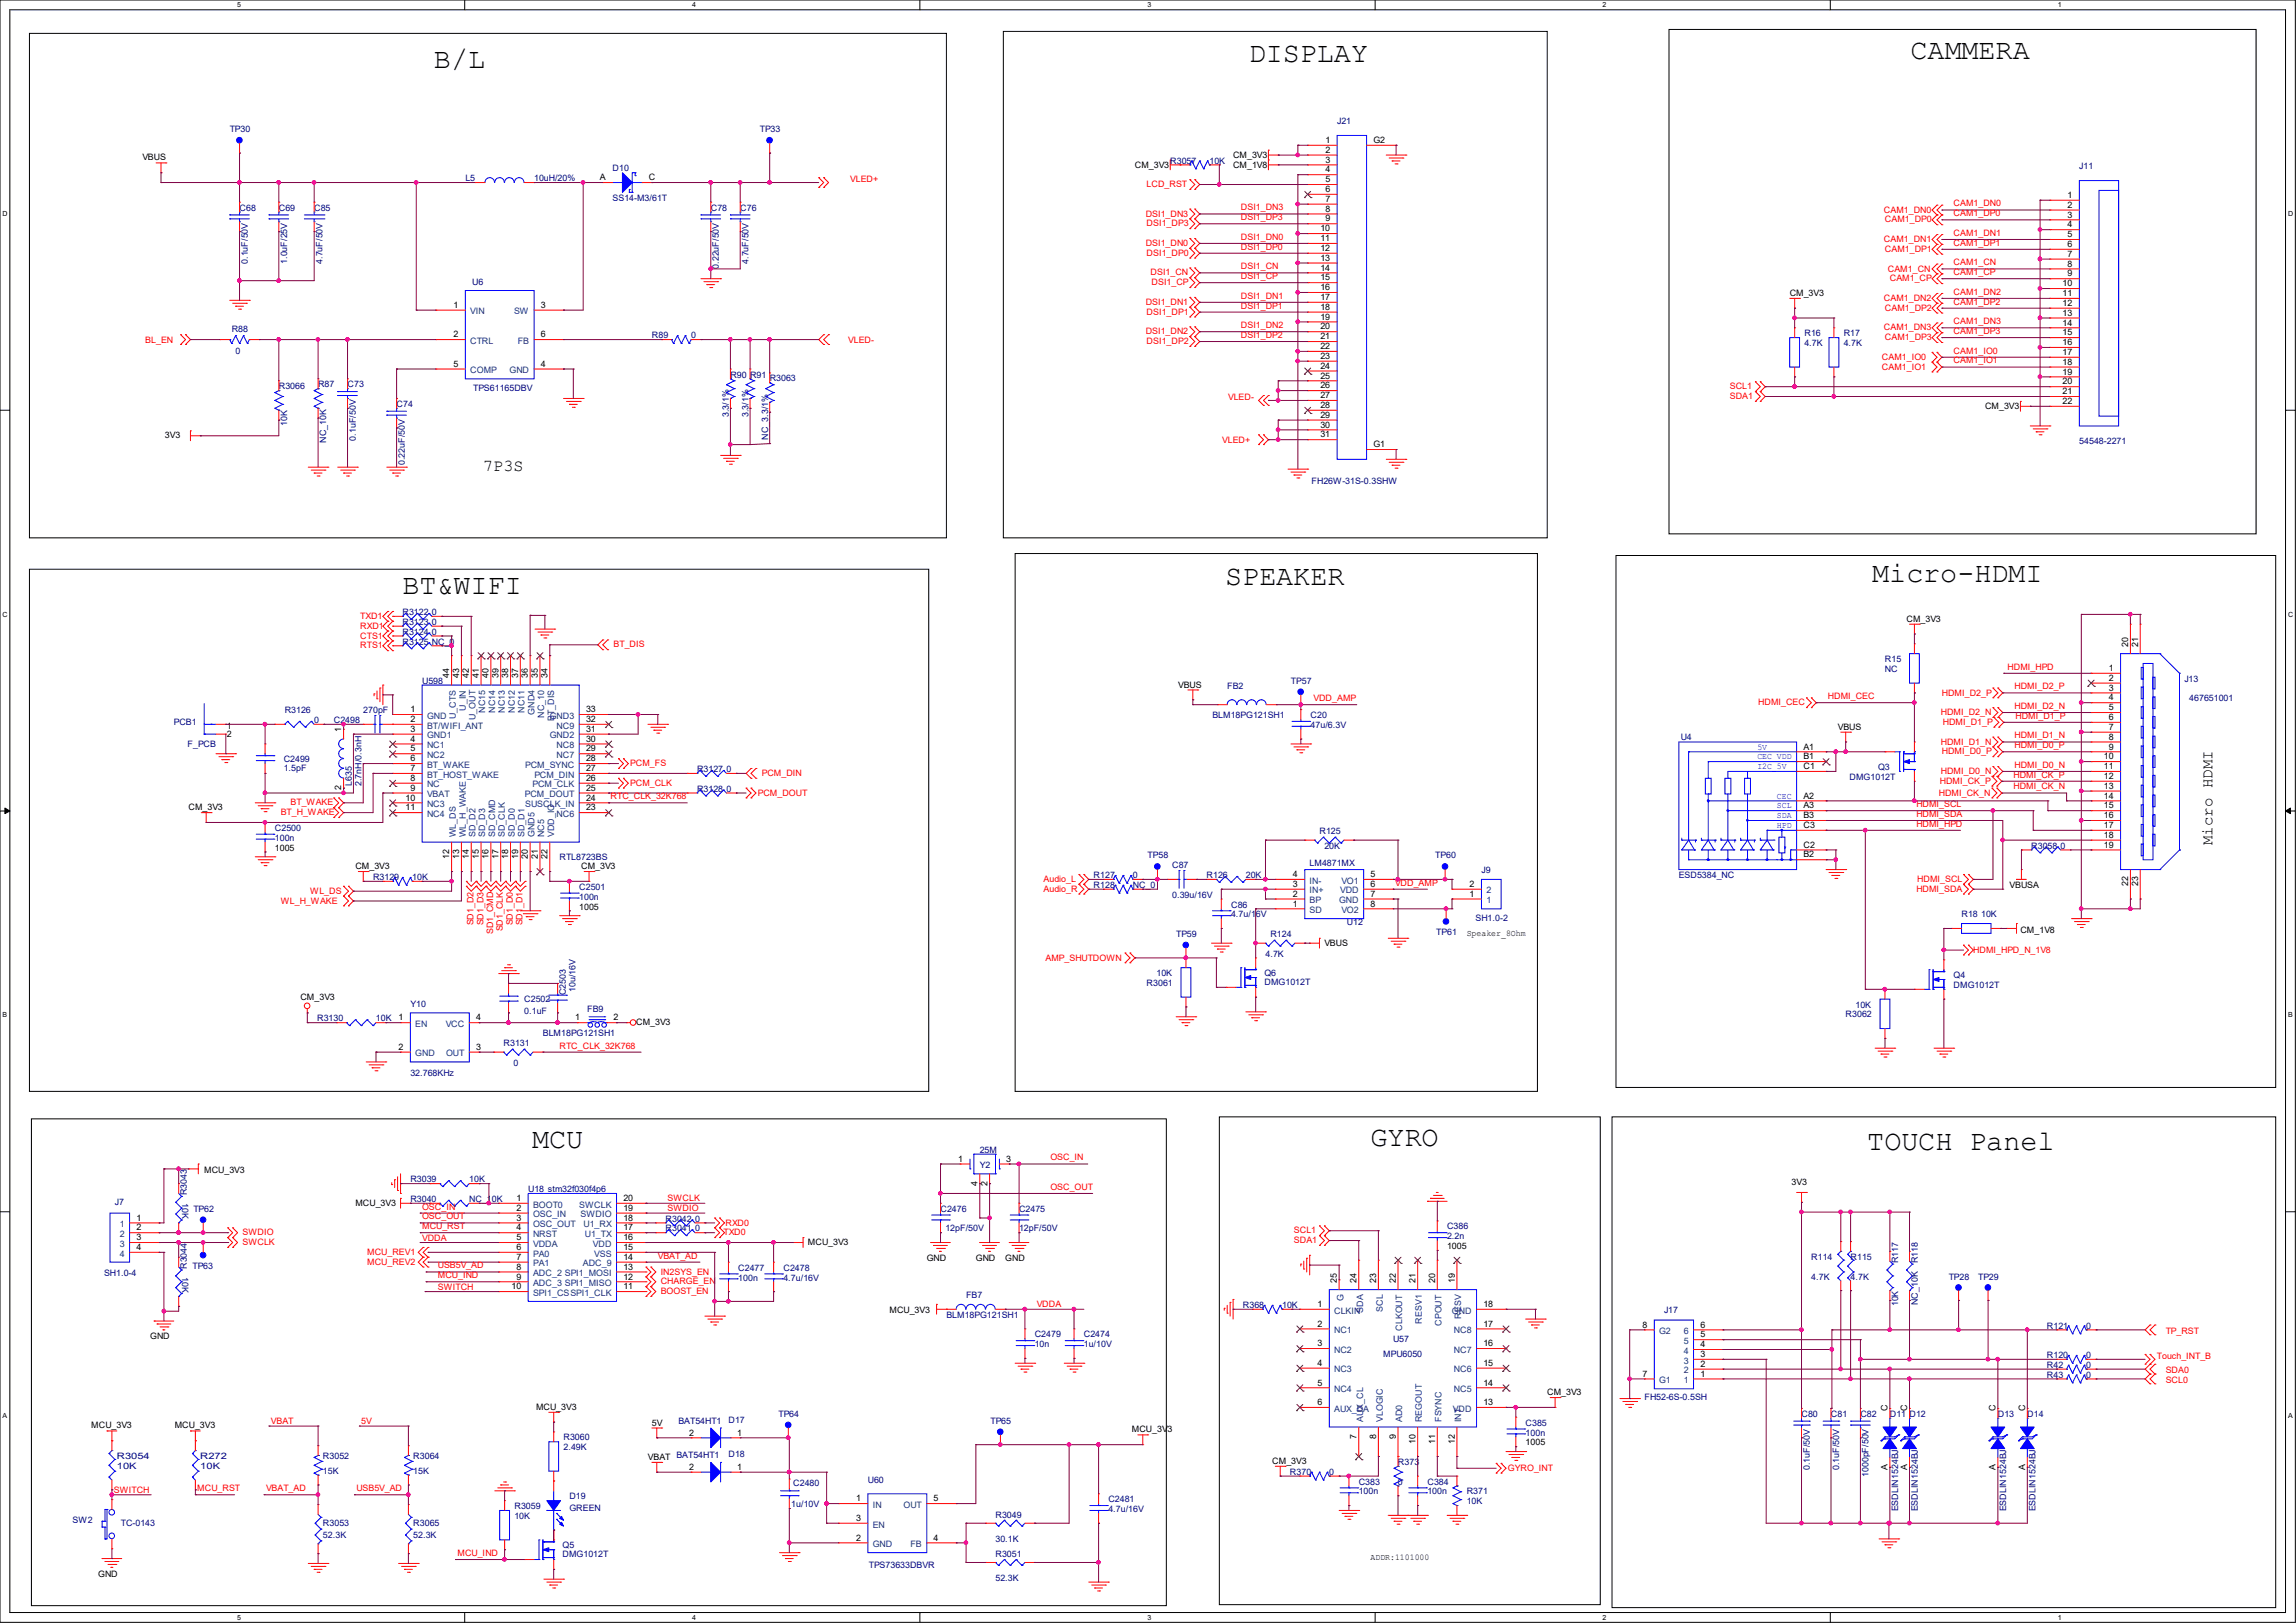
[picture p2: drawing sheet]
<svg xmlns="http://www.w3.org/2000/svg" width="297mm" height="210mm" viewBox="0 0 297 210" stroke-linecap="round" stroke-linejoin="round" font-family="sans-serif">
<defs><g id="words">
<g font-size="3.7">
<text x="56.1" y="8.8">B/L</text>
<text x="161.5" y="8.1">DISPLAY</text>
<text x="247.1" y="7.6">CAMMERA</text>
<text x="52.1" y="76.9">BT&amp;WIFI</text>
<text x="158.5" y="75.6">SPEAKER</text>
<text x="242.2" y="75.3">Micro-HDMI</text>
<text x="68.8" y="148.5">MCU</text>
<text x="177.3" y="148.3">GYRO</text>
<text x="241.6" y="148.8">TOUCH Panel</text>
</g>
<text font-size="2.2" x="62.5" y="61">7P3S</text>
<text font-size="2" x="286.2" y="109.3" transform="rotate(-90 286.2 109.3)">Micro HDMI</text>
<g font-size="1.1" fill="#000080">
<text x="29.7" y="17.1">TP30</text>
<text x="98.3" y="17.1">TP33</text>
<text x="173" y="16.1">J21</text>
<text x="60.2" y="23.5">L5</text>
<text x="69.1" y="23.5">10uH/20%</text>
<text x="79.2" y="22.2">D10</text>
<text x="151.4" y="21.2">R3057</text>
<text x="156.5" y="21.2">10K</text>
<text x="269" y="21.9">J11</text>
<text x="31" y="27.3">C68</text>
<text x="36.1" y="27.3">C69</text>
<text x="40.6" y="27.3">C85</text>
<text x="79.2" y="26">SS14-M3/61T</text>
<text x="91.9" y="27.3">C78</text>
<text x="95.8" y="27.3">C76</text>
<text x="32" y="34.2" transform="rotate(-90 32 34.2)">0.1uF/50V</text>
<text x="37.1" y="34.2" transform="rotate(-90 37.1 34.2)">1.0uF/25V</text>
<text x="41.7" y="34.2" transform="rotate(-90 41.7 34.2)">4.7uF/50V</text>
<text x="93" y="34.8" transform="rotate(-90 93 34.8)">0.22uF/50V</text>
<text x="96.8" y="34.2" transform="rotate(-90 96.8 34.2)">4.7uF/50V</text>
<text x="61.1" y="36.9">U6</text>
<text x="30" y="43">R88</text>
<text x="30.5" y="45.8">0</text>
<text x="84.3" y="43.8">R89</text>
<text x="89.4" y="43.8">0</text>
<text x="233.4" y="43.5">R16</text>
<text x="233.4" y="44.8">4.7K</text>
<text x="238.5" y="43.5">R17</text>
<text x="238.5" y="44.8">4.7K</text>
<text x="36.1" y="50.4">R3066</text>
<text x="41.1" y="50.1">R87</text>
<text x="45" y="50.1">C73</text>
<text x="51.3" y="52.7">C74</text>
<text x="61.2" y="50.6">TPS61165DBV</text>
<text x="94.3" y="54" transform="rotate(-90 94.3 54)">3.3/1%</text>
<text x="94.5" y="48.9">R90 R91</text>
<text x="96.8" y="54" transform="rotate(-90 96.8 54)">3.3/1%</text>
<text x="99.6" y="49.4">R3063</text>
<text x="37.1" y="55.1" transform="rotate(-90 37.1 55.1)">10K</text>
<text x="42.2" y="57.3" transform="rotate(-90 42.2 57.3)">NC_10K</text>
<text x="46" y="57" transform="rotate(-90 46 57)">0.1uF/50V</text>
<text x="99.4" y="56.9" transform="rotate(-90 99.4 56.9)">NC_3.3/1%</text>
<text x="269" y="57.5">54548-2271</text>
<text x="52.4" y="60.2" transform="rotate(-90 52.4 60.2)">0.22uF/50V</text>
<text x="169.7" y="62.6">FH26W-31S-0.3SHW</text>
<text x="52.1" y="83.4">R3125 NC_0</text>
<text x="52.1" y="79.6">R3122 0</text>
<text x="52.1" y="80.9">R3123 0</text>
<text x="52.1" y="82.1">R3124 0</text>
<text x="54.6" y="88.5">U598</text>
<text x="158.7" y="89.1">FB2</text>
<text x="167" y="88.5">TP57</text>
<text x="243.8" y="85.7">R15</text>
<text x="243.8" y="87">NC</text>
<text x="282.6" y="88.2">J13</text>
<text x="22.5" y="93.8">PCB1</text>
<text x="36.8" y="92.3">R3126</text>
<text x="40.6" y="93.6">0</text>
<text x="43.2" y="93.6">C2498</text>
<text x="47" y="92.3">270pF</text>
<text x="156.8" y="92.9">BLM18PG121SH1</text>
<text x="169.5" y="92.9">C20</text>
<text x="169.5" y="94.2">47u/6.3V</text>
<text x="217.4" y="95.7">U4</text>
<text x="283.2" y="90.8">467651001</text>
<text x="24.3" y="96.6">F_PCB</text>
<text x="36.7" y="98.6">C2499</text>
<text x="36.7" y="99.8">1.5pF</text>
<text x="45.5" y="101.7" transform="rotate(-90 45.5 101.7)">L635</text>
<text x="46.8" y="101.7" transform="rotate(-90 46.8 101.7)">2.7nH/0.3nH</text>
<text x="90.2" y="99.9">R3127 0</text>
<text x="239.3" y="100.9">DMG1012T</text>
<text x="242.9" y="99.7">Q3</text>
<text x="35.6" y="107.5">C2500</text>
<text x="90.2" y="102.4">R3128 0</text>
<text x="170.7" y="107.9">R125</text>
<text x="35.6" y="108.8">100n</text>
<text x="48.3" y="113.9">R3129</text>
<text x="53.3" y="113.9">10K</text>
<text x="72.4" y="111.3">RTL8723BS</text>
<text x="141.5" y="113.6">R127</text>
<text x="146.5" y="113.6">0</text>
<text x="148.5" y="111.1">TP58</text>
<text x="151.6" y="112.4">C87</text>
<text x="156.1" y="113.6">R126</text>
<text x="161.2" y="113.6">20K</text>
<text x="169.4" y="112.1">LM4871MX</text>
<text x="171.3" y="109.8">20K</text>
<text x="185.7" y="111.1">TP60</text>
<text x="191.6" y="113">J9</text>
<text x="217.2" y="113.6">ESD5384_NC</text>
<text x="262.8" y="109.8">R3058 0</text>
<text x="74.9" y="115.2">C2501</text>
<text x="74.9" y="116.4">100n</text>
<text x="141.5" y="114.9">R128</text>
<text x="146.5" y="114.9">NC_0</text>
<text x="151.6" y="116.2">0.39u/16V</text>
<text x="159.3" y="117.4">C86</text>
<text x="159.3" y="118.7">4.7u/16V</text>
<text x="174.2" y="119.7">U12</text>
<text x="190.9" y="119.2">SH1.0-2</text>
<text x="253.7" y="118.7">R18 10K</text>
<text x="152.1" y="121.2">TP59</text>
<text x="163.7" y="123.8">4.7K</text>
<text x="164.3" y="121.2">R124</text>
<text x="185.8" y="121">TP61</text>
<text x="53.1" y="130.3">Y10</text>
<text x="67.8" y="129.6">C2502</text>
<text x="67.8" y="131.2">0.1uF</text>
<text x="73.2" y="128.8" transform="rotate(-90 73.2 128.8)">C2503</text>
<text x="74.5" y="128.4" transform="rotate(-90 74.5 128.4)">10u/16V</text>
<text x="75.9" y="130.9">FB9</text>
<text x="148.3" y="127.6">R3061</text>
<text x="149.6" y="126.3">10K</text>
<text x="163.6" y="126.3">Q6</text>
<text x="163.6" y="127.5">DMG1012T</text>
<text x="238.8" y="131.7">R3062</text>
<text x="240" y="130.4">10K</text>
<text x="252.7" y="126.6">Q4</text>
<text x="252.7" y="127.9">DMG1012T</text>
<text x="41" y="132.2">R3130</text>
<text x="48.6" y="132.2">10K</text>
<text x="65.1" y="135.3">R3131</text>
<text x="66.4" y="137.9">0</text>
<text x="70.2" y="134.1">BLM18PG121SH1</text>
<text x="53.1" y="139.3">32.768KHz</text>
<text x="126.7" y="149.2">25M</text>
<text x="14.9" y="155.9">J7</text>
<text x="23.6" y="155.7" transform="rotate(90 23.6 155.7)">10K</text>
<text x="24.2" y="154.7" transform="rotate(-90 24.2 154.7)">R3043</text>
<text x="53.1" y="153">R3039</text>
<text x="53.1" y="155.5">R3040</text>
<text x="60.7" y="153">10K</text>
<text x="60.7" y="155.5">NC_10K</text>
<text x="68.3" y="154.3">U18 stm32f030f4p6</text>
<text x="126.7" y="151.1">Y2</text>
<text x="25" y="156.8">TP62</text>
<text x="86.1" y="159.3">R3041 0</text>
<text x="86.1" y="158.1">R3042 0</text>
<text x="121.7" y="156.8">C2476</text>
<text x="122.3" y="159.3">12pF/50V</text>
<text x="131.8" y="156.8">C2475</text>
<text x="131.8" y="159.3">12pF/50V</text>
<text x="187.2" y="159.1">C386</text>
<text x="187.2" y="160.4">2.2n</text>
<text x="13.5" y="165.1">SH1.0-4</text>
<text x="23.6" y="165.2" transform="rotate(90 23.6 165.2)">10K</text>
<text x="24.2" y="164.2" transform="rotate(-90 24.2 164.2)">R3044</text>
<text x="24.9" y="164.2">TP63</text>
<text x="95.5" y="164.4">C2477</text>
<text x="95.5" y="165.7">100n</text>
<text x="101.3" y="164.4">C2478</text>
<text x="101.3" y="165.7">4.7u/16V</text>
<text x="125" y="168">FB7</text>
<text x="234.3" y="163">R114</text>
<text x="234.3" y="165.6">4.7K</text>
<text x="239.4" y="163">R115</text>
<text x="239.4" y="165.6">4.7K</text>
<text x="245.5" y="163.4" transform="rotate(-90 245.5 163.4)">R117</text>
<text x="248.1" y="163.4" transform="rotate(-90 248.1 163.4)">R118</text>
<text x="252.1" y="165.6">TP28</text>
<text x="255.9" y="165.6">TP29</text>
<text x="122.4" y="170.5">BLM18PG121SH1</text>
<text x="133.9" y="173.1">C2479</text>
<text x="140.2" y="173.1">C2474</text>
<text x="160.8" y="169.3">R368</text>
<text x="165.9" y="169.3">10K</text>
<text x="180.2" y="173.7">U57</text>
<text x="215.3" y="169.9">J17</text>
<text x="245.5" y="169" transform="rotate(-90 245.5 169)">10K</text>
<text x="248.1" y="168.9" transform="rotate(-90 248.1 168.9)">NC_10K</text>
<text x="264.8" y="171.9">R121</text>
<text x="269.9" y="171.9">0</text>
<text x="133.9" y="174.3">10n</text>
<text x="140.2" y="174.3">1u/10V</text>
<text x="178.9" y="175.6">MPU6050</text>
<text x="264.8" y="177">R42</text>
<text x="264.8" y="178.3">R43</text>
<text x="264.8" y="175.7">R120</text>
<text x="269.9" y="177">0</text>
<text x="269.9" y="178.3">0</text>
<text x="269.9" y="175.7">0</text>
<text x="87.8" y="184.2">BAT54HT1</text>
<text x="94.2" y="184.1">D17</text>
<text x="100.7" y="183.4">TP64</text>
<text x="128.1" y="184.2">TP65</text>
<text x="197.4" y="184.5">C385</text>
<text x="197.4" y="185.8">100n</text>
<text x="212.7" y="181.2">FH52-6S-0.5SH</text>
<text x="233" y="183.4">C80</text>
<text x="236.8" y="183.4">C81</text>
<text x="240.7" y="183.4">C82</text>
<text x="244.5" y="183.4">D11 D12</text>
<text x="258.4" y="183.4">D13</text>
<text x="262.2" y="183.4">D14</text>
<text x="15.1" y="188.8">R3054</text>
<text x="15.1" y="190.1">10K</text>
<text x="25.9" y="188.8">R272</text>
<text x="25.9" y="190.1">10K</text>
<text x="41.8" y="188.8">R3052</text>
<text x="41.8" y="190.7">15K</text>
<text x="53.5" y="188.8">R3064</text>
<text x="53.5" y="190.7">15K</text>
<text x="72.9" y="186.4">R3060</text>
<text x="72.9" y="187.7">2.49K</text>
<text x="94.2" y="188.6">D18</text>
<text x="112.3" y="191.9">U60</text>
<text x="166.9" y="190.8">R370</text>
<text x="171.9" y="190.8">0</text>
<text x="180.8" y="189.6">R373</text>
<text x="234.1" y="190.2" transform="rotate(-90 234.1 190.2)">0.1uF/50V</text>
<text x="237.9" y="190.2" transform="rotate(-90 237.9 190.2)">0.1uF/50V</text>
<text x="241.7" y="191.1" transform="rotate(-90 241.7 191.1)">1000pF/50V</text>
<text x="9.4" y="197.1">SW2</text>
<text x="15.6" y="197.4">TC-0143</text>
<text x="41.8" y="197.4">R3053</text>
<text x="53.5" y="197.4">R3065</text>
<text x="66.5" y="195.3">R3059</text>
<text x="66.5" y="196.6">10K</text>
<text x="73.7" y="194">D19</text>
<text x="73.7" y="195.5">GREEN</text>
<text x="102.4" y="195">1u/10V</text>
<text x="102.6" y="192.2">C2480</text>
<text x="128.8" y="196.4">R3049</text>
<text x="143.4" y="194.4">C2481</text>
<text x="143.4" y="195.7">4.7u/16V</text>
<text x="175.8" y="192.1">C383</text>
<text x="175.8" y="193.4">100n</text>
<text x="180.8" y="192.1">0</text>
<text x="184.7" y="192.1">C384</text>
<text x="184.7" y="193.4">100n</text>
<text x="189.7" y="193.4">R371</text>
<text x="189.7" y="194.7">10K</text>
<text x="245.5" y="195.6" transform="rotate(-90 245.5 195.6)">ESDLIN1524BJ</text>
<text x="248.1" y="195.6" transform="rotate(-90 248.1 195.6)">ESDLIN1524BJ</text>
<text x="259.5" y="195.6" transform="rotate(-90 259.5 195.6)">ESDLIN1524BJ</text>
<text x="263.3" y="195.6" transform="rotate(-90 263.3 195.6)">ESDLIN1524BJ</text>
<text x="41.8" y="199">52.3K</text>
<text x="53.5" y="199">52.3K</text>
<text x="72.8" y="200.4">Q5</text>
<text x="72.8" y="201.5">DMG1012T</text>
<text x="112.4" y="202.9">TPS73633DBVR</text>
<text x="128.8" y="201.5">R3051</text>
<text x="128.8" y="199.5">30.1K</text>
<text x="128.8" y="204.6">52.3K</text>
</g>
<g font-size="1.1">
<text x="18.4" y="20.7">VBUS</text>
<text x="77.6" y="23.3">A</text>
<text x="83.9" y="23.3">C</text>
<text x="146.8" y="21.7">CM_3V3</text>
<text x="159.5" y="20.4">CM_3V3</text>
<text x="159.5" y="21.7">CM_1V8</text>
<text x="171.4" y="18.5">1</text>
<text x="171.4" y="19.8">2</text>
<text x="171.4" y="21">3</text>
<text x="171.4" y="22.3">4</text>
<text x="171.4" y="23.6">5</text>
<text x="177.7" y="18.5">G2</text>
<text x="170.8" y="29.9">10</text>
<text x="171.4" y="24.9">6</text>
<text x="171.4" y="26.1">7</text>
<text x="171.4" y="27.4">8</text>
<text x="171.4" y="28.7">9</text>
<text x="267.5" y="25.6">1</text>
<text x="267.5" y="26.9">2</text>
<text x="267.5" y="28.2">3</text>
<text x="267.5" y="29.4">4</text>
<text x="170.8" y="31.2">11</text>
<text x="170.8" y="32.5">12</text>
<text x="170.8" y="33.7">13</text>
<text x="170.8" y="35">14</text>
<text x="267.5" y="30.7">5</text>
<text x="267.5" y="32">6</text>
<text x="267.5" y="33.2">7</text>
<text x="267.5" y="34.5">8</text>
<text x="267.5" y="35.8">9</text>
<text x="58.7" y="39.8">1</text>
<text x="70" y="39.8">3</text>
<text x="170.8" y="36.3">15</text>
<text x="170.8" y="37.6">16</text>
<text x="170.8" y="38.8">17</text>
<text x="170.8" y="40.1">18</text>
<text x="170.8" y="41.4">19</text>
<text x="231.5" y="38.3">CM_3V3</text>
<text x="266.8" y="37">10</text>
<text x="266.8" y="38.3">11</text>
<text x="266.8" y="39.6">12</text>
<text x="266.8" y="40.9">13</text>
<text x="58.7" y="43.6">2</text>
<text x="58.7" y="47.5">5</text>
<text x="70" y="47.5">4</text>
<text x="70" y="43.6">6</text>
<text x="170.8" y="42.6">20</text>
<text x="170.8" y="43.9">21</text>
<text x="170.8" y="45.2">22</text>
<text x="170.8" y="46.4">23</text>
<text x="170.8" y="47.7">24</text>
<text x="266.8" y="42.1">14</text>
<text x="266.8" y="43.4">15</text>
<text x="266.8" y="44.7">16</text>
<text x="266.8" y="45.9">17</text>
<text x="266.8" y="47.2">18</text>
<text x="170.8" y="49">25</text>
<text x="170.8" y="50.3">26</text>
<text x="170.8" y="51.5">27</text>
<text x="170.8" y="52.8">28</text>
<text x="256.8" y="52.9">CM_3V3</text>
<text x="266.8" y="48.5">19</text>
<text x="266.8" y="49.7">20</text>
<text x="266.8" y="51">21</text>
<text x="266.8" y="52.3">22</text>
<text x="21.3" y="56.7">3V3</text>
<text x="170.8" y="54.1">29</text>
<text x="170.8" y="55.3">30</text>
<text x="170.8" y="56.6">31</text>
<text x="177.7" y="57.9">G1</text>
<text x="246.6" y="80.5">CM_3V3</text>
<text x="275.3" y="83.7" transform="rotate(-90 275.3 83.7)">20</text>
<text x="276.6" y="83.7" transform="rotate(-90 276.6 83.7)">21</text>
<text x="58.1" y="87.8" transform="rotate(-90 58.1 87.8)">44</text>
<text x="59.4" y="87.8" transform="rotate(-90 59.4 87.8)">43</text>
<text x="60.7" y="87.8" transform="rotate(-90 60.7 87.8)">42</text>
<text x="61.9" y="87.8" transform="rotate(-90 61.9 87.8)">41</text>
<text x="63.2" y="87.8" transform="rotate(-90 63.2 87.8)">40</text>
<text x="64.5" y="87.8" transform="rotate(-90 64.5 87.8)">39</text>
<text x="65.7" y="87.8" transform="rotate(-90 65.7 87.8)">38</text>
<text x="67" y="87.8" transform="rotate(-90 67 87.8)">37</text>
<text x="68.3" y="87.8" transform="rotate(-90 68.3 87.8)">36</text>
<text x="69.6" y="87.8" transform="rotate(-90 69.6 87.8)">35</text>
<text x="70.8" y="87.8" transform="rotate(-90 70.8 87.8)">34</text>
<text x="152.4" y="89">VBUS</text>
<text x="272.8" y="86.8">1</text>
<text x="272.8" y="88.1">2</text>
<text x="272.8" y="89.4">3</text>
<text x="29.3" y="95.3">2</text>
<text x="29.3" y="94.3">1</text>
<text x="44.2" y="94.7" transform="rotate(-90 44.2 94.7)">1</text>
<text x="53.1" y="92.2">1</text>
<text x="53.1" y="93.4">2</text>
<text x="53.1" y="94.7">3</text>
<text x="53.1" y="96">4</text>
<text x="75.8" y="96">30</text>
<text x="75.8" y="94.7">31</text>
<text x="75.8" y="93.4">32</text>
<text x="75.8" y="92.2">33</text>
<text x="237.7" y="94.4">VBUS</text>
<text x="272.8" y="90.6">4</text>
<text x="272.8" y="91.9">5</text>
<text x="272.8" y="93.2">6</text>
<text x="272.8" y="94.4">7</text>
<text x="272.8" y="95.7">8</text>
<text x="53.1" y="97.2">5</text>
<text x="53.1" y="98.5">6</text>
<text x="53.1" y="99.8">7</text>
<text x="53.1" y="101.1">8</text>
<text x="75.8" y="101.1">26</text>
<text x="75.8" y="99.8">27</text>
<text x="75.8" y="98.5">28</text>
<text x="75.8" y="97.2">29</text>
<text x="233.3" y="99.5">C1</text>
<text x="233.3" y="98.3">B1</text>
<text x="233.3" y="97">A1</text>
<text x="272.2" y="98.3">10</text>
<text x="272.2" y="99.5">11</text>
<text x="272.2" y="100.8">12</text>
<text x="272.8" y="97">9</text>
<text x="24.4" y="104.9">CM_3V3</text>
<text x="44.2" y="102.2" transform="rotate(-90 44.2 102.2)">2</text>
<text x="52.4" y="103.6">10</text>
<text x="52.4" y="104.9">11</text>
<text x="53.1" y="102.3">9</text>
<text x="75.8" y="104.9">23</text>
<text x="75.8" y="103.6">24</text>
<text x="75.8" y="102.3">25</text>
<text x="233.3" y="107.1">C3</text>
<text x="233.3" y="105.9">B3</text>
<text x="233.3" y="104.6">A3</text>
<text x="233.3" y="103.3">A2</text>
<text x="272.2" y="102.1">13</text>
<text x="272.2" y="103.3">14</text>
<text x="272.2" y="104.6">15</text>
<text x="272.2" y="105.9">16</text>
<text x="272.2" y="107.1">17</text>
<text x="35.6" y="110.1">1005</text>
<text x="46" y="112.5">CM_3V3</text>
<text x="58.1" y="111.1" transform="rotate(-90 58.1 111.1)">12</text>
<text x="59.4" y="111.1" transform="rotate(-90 59.4 111.1)">13</text>
<text x="60.7" y="111.1" transform="rotate(-90 60.7 111.1)">14</text>
<text x="61.9" y="111.1" transform="rotate(-90 61.9 111.1)">15</text>
<text x="63.2" y="111.1" transform="rotate(-90 63.2 111.1)">16</text>
<text x="64.5" y="111.1" transform="rotate(-90 64.5 111.1)">17</text>
<text x="65.7" y="111.1" transform="rotate(-90 65.7 111.1)">18</text>
<text x="67" y="111.1" transform="rotate(-90 67 111.1)">19</text>
<text x="68.3" y="111.1" transform="rotate(-90 68.3 111.1)">20</text>
<text x="69.6" y="111.1" transform="rotate(-90 69.6 111.1)">21</text>
<text x="70.8" y="111.1" transform="rotate(-90 70.8 111.1)">22</text>
<text x="75.2" y="112.5">CM_3V3</text>
<text x="167.3" y="113.5">4</text>
<text x="177.3" y="113.5">5</text>
<text x="233.3" y="109.7">C2</text>
<text x="233.3" y="111">B2</text>
<text x="272.2" y="108.4">18</text>
<text x="272.2" y="109.7">19</text>
<text x="74.9" y="117.7">1005</text>
<text x="167.3" y="117.3">1</text>
<text x="167.3" y="116">2</text>
<text x="167.3" y="114.8">3</text>
<text x="177.3" y="114.8">6</text>
<text x="177.3" y="116">7</text>
<text x="177.3" y="117.3">8</text>
<text x="190.1" y="116">1</text>
<text x="190.1" y="114.8">2</text>
<text x="260" y="114.9">VBUSA</text>
<text x="275.3" y="114.7" transform="rotate(-90 275.3 114.7)">22</text>
<text x="276.6" y="114.7" transform="rotate(-90 276.6 114.7)">23</text>
<text x="171.3" y="122.4">VBUS</text>
<text x="189.7" y="121.1">Speaker_8Ohm</text>
<text x="261.4" y="120.7">CM_1V8</text>
<text x="38.9" y="129.4">CM_3V3</text>
<text x="51.6" y="135.9">2</text>
<text x="51.6" y="132">1</text>
<text x="61.6" y="135.9">3</text>
<text x="61.6" y="132">4</text>
<text x="74.4" y="132">1</text>
<text x="79.4" y="132">2</text>
<text x="82.3" y="132.7">CM_3V3</text>
<text x="26.4" y="151.7">MCU_3V3</text>
<text x="66.8" y="155.4">1</text>
<text x="80.6" y="155.4">20</text>
<text x="123.9" y="150.3">1</text>
<text x="126.5" y="153.4" transform="rotate(-90 126.5 153.4)">4</text>
<text x="127.7" y="153.4" transform="rotate(-90 127.7 153.4)">2</text>
<text x="130.2" y="150.3">3</text>
<text x="231.8" y="153.4">3V3</text>
<text x="17.7" y="158">1</text>
<text x="17.7" y="159.2">2</text>
<text x="17.7" y="160.5">3</text>
<text x="17.7" y="161.8">4</text>
<text x="46" y="156">MCU_3V3</text>
<text x="66.8" y="156.7">2</text>
<text x="66.8" y="158">3</text>
<text x="66.8" y="159.2">4</text>
<text x="66.8" y="160.5">5</text>
<text x="66.8" y="161.8">6</text>
<text x="80.6" y="161.8">15</text>
<text x="80.6" y="160.5">16</text>
<text x="80.6" y="159.2">17</text>
<text x="80.6" y="158">18</text>
<text x="80.6" y="156.7">19</text>
<text x="104.5" y="161.1">MCU_3V3</text>
<text x="187.2" y="161.6">1005</text>
<text x="66.2" y="166.8">10</text>
<text x="66.8" y="163">7</text>
<text x="66.8" y="164.3">8</text>
<text x="66.8" y="165.6">9</text>
<text x="80.6" y="166.8">11</text>
<text x="80.6" y="165.6">12</text>
<text x="80.6" y="164.3">13</text>
<text x="80.6" y="163">14</text>
<text x="119.9" y="163.2">GND</text>
<text x="126.2" y="163.2">GND</text>
<text x="130" y="163.2">GND</text>
<text x="172.9" y="166" transform="rotate(-90 172.9 166)">25</text>
<text x="175.5" y="166" transform="rotate(-90 175.5 166)">24</text>
<text x="178" y="166" transform="rotate(-90 178 166)">23</text>
<text x="180.6" y="166" transform="rotate(-90 180.6 166)">22</text>
<text x="183.1" y="166" transform="rotate(-90 183.1 166)">21</text>
<text x="185.6" y="166" transform="rotate(-90 185.6 166)">20</text>
<text x="188.2" y="166" transform="rotate(-90 188.2 166)">19</text>
<text x="19.4" y="173.3">GND</text>
<text x="115.1" y="169.9">MCU_3V3</text>
<text x="170.4" y="169.1">1</text>
<text x="170.4" y="171.7">2</text>
<text x="191.9" y="171.7">17</text>
<text x="191.9" y="169.1">18</text>
<text x="212.5" y="171.8">8</text>
<text x="220" y="173.1">5</text>
<text x="220" y="171.8">6</text>
<text x="170.4" y="174.2">3</text>
<text x="170.4" y="176.7">4</text>
<text x="170.4" y="179.3">5</text>
<text x="191.9" y="179.3">14</text>
<text x="191.9" y="176.7">15</text>
<text x="191.9" y="174.2">16</text>
<text x="212.5" y="178.1">7</text>
<text x="220" y="178.1">1</text>
<text x="220" y="176.9">2</text>
<text x="220" y="175.6">3</text>
<text x="220" y="174.3">4</text>
<text x="11.8" y="184.7">MCU_3V3</text>
<text x="22.6" y="184.7">MCU_3V3</text>
<text x="69.3" y="182.5">MCU_3V3</text>
<text x="84.3" y="184.5">5V</text>
<text x="89.2" y="185.8">2</text>
<text x="95.4" y="185.8">1</text>
<text x="146.4" y="185.3">MCU_3V3</text>
<text x="170.4" y="181.8">6</text>
<text x="191.9" y="181.8">13</text>
<text x="200.1" y="180.6">CM_3V3</text>
<text x="244.2" y="182.6" transform="rotate(-90 244.2 182.6)">C</text>
<text x="246.7" y="182.6" transform="rotate(-90 246.7 182.6)">C</text>
<text x="258.2" y="182.6" transform="rotate(-90 258.2 182.6)">C</text>
<text x="262" y="182.6" transform="rotate(-90 262 182.6)">C</text>
<text x="83.8" y="188.9">VBAT BAT54HT1</text>
<text x="89.2" y="190.2">2</text>
<text x="95.4" y="190.2">1</text>
<text x="164.6" y="189.4">CM_3V3</text>
<text x="175.5" y="186.2" transform="rotate(-90 175.5 186.2)">7</text>
<text x="178" y="186.2" transform="rotate(-90 178 186.2)">8</text>
<text x="180.6" y="186.2" transform="rotate(-90 180.6 186.2)">9</text>
<text x="183.1" y="186.8" transform="rotate(-90 183.1 186.8)">10</text>
<text x="185.6" y="186.8" transform="rotate(-90 185.6 186.8)">11</text>
<text x="188.2" y="186.8" transform="rotate(-90 188.2 186.8)">12</text>
<text x="197.4" y="187">1005</text>
<text x="244.2" y="190.2" transform="rotate(-90 244.2 190.2)">A</text>
<text x="246.7" y="190.2" transform="rotate(-90 246.7 190.2)">A</text>
<text x="258.2" y="190.2" transform="rotate(-90 258.2 190.2)">A</text>
<text x="262" y="190.2" transform="rotate(-90 262 190.2)">A</text>
<text x="110.7" y="194.3">1</text>
<text x="110.7" y="196.8">3</text>
<text x="120.8" y="194.3">5</text>
<text x="110.7" y="199.4">2</text>
<text x="120.8" y="199.4">4</text>
<text x="177.3" y="201.9">ADDR:1101000</text>
<text x="12.7" y="204.1">GND</text>
</g>
<g font-size="1.1" fill="#f00">
<text x="110" y="23.6">VLED+</text>
<text x="148.2" y="28">DSI1_DN3</text>
<text x="148.3" y="24.2">LCD_RST</text>
<text x="148.3" y="29.3">DSI1_DP3</text>
<text x="160.5" y="27.2">DSI1_DN3</text>
<text x="160.5" y="28.5">DSI1_DP3</text>
<text x="243.7" y="27.5">CAM1_DN0</text>
<text x="243.8" y="28.8">CAM1_DP0</text>
<text x="252.7" y="26.7">CAM1_DN0</text>
<text x="252.7" y="28">CAM1_DP0</text>
<text x="148.2" y="31.8">DSI1_DN0</text>
<text x="148.3" y="33.1">DSI1_DP0</text>
<text x="148.8" y="35.6">DSI1_CN</text>
<text x="160.5" y="31">DSI1_DN0</text>
<text x="160.5" y="32.3">DSI1_DP0</text>
<text x="160.5" y="34.8">DSI1_CN</text>
<text x="243.7" y="31.3">CAM1_DN1</text>
<text x="243.8" y="32.6">CAM1_DP1</text>
<text x="244.2" y="35.1">CAM1_CN</text>
<text x="252.7" y="30.5">CAM1_DN1</text>
<text x="252.7" y="31.8">CAM1_DP1</text>
<text x="252.7" y="34.3">CAM1_CN</text>
<text x="252.7" y="35.6">CAM1_CP</text>
<text x="148.2" y="39.5">DSI1_DN1</text>
<text x="148.3" y="40.7">DSI1_DP1</text>
<text x="149" y="36.9">DSI1_CP</text>
<text x="160.5" y="38.7">DSI1_DN1</text>
<text x="160.5" y="39.9">DSI1_DP1</text>
<text x="160.5" y="36.1">DSI1_CP</text>
<text x="243.7" y="38.9">CAM1_DN2</text>
<text x="243.8" y="40.2">CAM1_DP2</text>
<text x="244.5" y="36.4">CAM1_CP</text>
<text x="252.7" y="38.1">CAM1_DN2</text>
<text x="252.7" y="39.4">CAM1_DP2</text>
<text x="252.7" y="42">CAM1_DN3</text>
<text x="18.8" y="44.4">BL_EN</text>
<text x="109.7" y="44.4">VLED-</text>
<text x="148.2" y="43.3">DSI1_DN2</text>
<text x="148.3" y="44.5">DSI1_DP2</text>
<text x="160.5" y="42.5">DSI1_DN2</text>
<text x="160.5" y="43.7">DSI1_DP2</text>
<text x="243.5" y="46.6">CAM1_IO0</text>
<text x="243.5" y="47.8">CAM1_IO1</text>
<text x="243.7" y="42.8">CAM1_DN3</text>
<text x="243.8" y="44">CAM1_DP3</text>
<text x="252.7" y="43.2">CAM1_DP3</text>
<text x="252.7" y="45.8">CAM1_IO0</text>
<text x="252.7" y="47">CAM1_IO1</text>
<text x="158.9" y="51.8">VLED-</text>
<text x="223.8" y="50.4">SCL1</text>
<text x="223.8" y="51.6">SDA1</text>
<text x="158.1" y="57.4">VLED+</text>
<text x="46.6" y="80.1">TXD1</text>
<text x="46.6" y="81.4">RXD1</text>
<text x="46.6" y="82.6">CTS1</text>
<text x="46.6" y="83.9">RTS1</text>
<text x="79.4" y="83.8">BT_DIS</text>
<text x="259.7" y="86.7">HDMI_HPD</text>
<text x="260.6" y="89.2">HDMI_D2_P</text>
<text x="169.9" y="90.7">VDD_AMP</text>
<text x="227.5" y="91.3">HDMI_CEC</text>
<text x="236.5" y="90.5">HDMI_CEC</text>
<text x="251.1" y="92.5">HDMI_D2_N</text>
<text x="251.2" y="90">HDMI_D2_P</text>
<text x="251.3" y="93.8">HDMI_D1_P</text>
<text x="260.6" y="91.7">HDMI_D2_N</text>
<text x="260.6" y="95.5">HDMI_D1_N</text>
<text x="260.7" y="93">HDMI_D1_P</text>
<text x="81.5" y="99.1">PCM_FS</text>
<text x="81.5" y="101.7">PCM_CLK</text>
<text x="98.5" y="100.4">PCM_DIN</text>
<text x="250.9" y="101.4">HDMI_CK_P</text>
<text x="251.1" y="96.4">HDMI_D1_N</text>
<text x="251.1" y="100.2">HDMI_D0_N</text>
<text x="251.2" y="97.6">HDMI_D0_P</text>
<text x="260.5" y="100.6">HDMI_CK_P</text>
<text x="260.6" y="96.8">HDMI_D0_P</text>
<text x="260.6" y="99.4">HDMI_D0_N</text>
<text x="36.3" y="105.5">BT_H_WAKE</text>
<text x="37.6" y="104.2">BT_WAKE</text>
<text x="79" y="103.4">RTC_CLK_32K768</text>
<text x="98" y="103">PCM_DOUT</text>
<text x="247.9" y="107">HDMI_HPD</text>
<text x="247.9" y="104.4">HDMI_SCL</text>
<text x="247.9" y="105.7">HDMI_SDA</text>
<text x="250.8" y="103">HDMI_CK_N</text>
<text x="260.5" y="102.2">HDMI_CK_N</text>
<text x="36.3" y="116.9">WL_H_WAKE</text>
<text x="40.1" y="115.7">WL_DS</text>
<text x="61.3" y="119.8" transform="rotate(-90 61.3 119.8)">SD1_D2</text>
<text x="62.5" y="119.8" transform="rotate(-90 62.5 119.8)">SD1_D3</text>
<text x="66.3" y="119.8" transform="rotate(-90 66.3 119.8)">SD1_D0</text>
<text x="67.6" y="119.8" transform="rotate(-90 67.6 119.8)">SD1_D1</text>
<text x="135" y="114.1">Audio_L</text>
<text x="135" y="115.4">Audio_R</text>
<text x="180.5" y="114.6">VDD_AMP</text>
<text x="247.9" y="115.4">HDMI_SDA</text>
<text x="248" y="114.1">HDMI_SCL</text>
<text x="63.8" y="120.9" transform="rotate(-90 63.8 120.9)">SD1_CMD</text>
<text x="65.1" y="120.5" transform="rotate(-90 65.1 120.5)">SD1_CLK</text>
<text x="135.3" y="124.3">AMP_SHUTDOWN</text>
<text x="255.3" y="123.3">HDMI_HPD_N_1V8</text>
<text x="72.4" y="135.7">RTC_CLK_32K768</text>
<text x="86.4" y="155.5">SWCLK</text>
<text x="135.9" y="154">OSC_OUT</text>
<text x="135.9" y="150.2">OSC_IN</text>
<text x="31.4" y="159.9">SWDIO</text>
<text x="31.4" y="161.1">SWCLK</text>
<text x="54.6" y="160.5">VDDA</text>
<text x="54.6" y="159.1">MCU_RST</text>
<text x="54.6" y="156.5">OSC_IN</text>
<text x="54.6" y="157.8">OSC_OUT</text>
<text x="86.4" y="156.7">SWDIO</text>
<text x="93.6" y="159.9">TXD0</text>
<text x="93.9" y="158.6">RXD0</text>
<text x="167.4" y="160.9">SDA1</text>
<text x="167.4" y="159.6">SCL1</text>
<text x="47.5" y="162.4">MCU_REV1</text>
<text x="47.5" y="163.7">MCU_REV2</text>
<text x="56.6" y="166.9">SWITCH</text>
<text x="56.6" y="164.1">USB5V_AD</text>
<text x="56.6" y="165.4">MCU_IND</text>
<text x="85.1" y="162.9">VBAT_AD</text>
<text x="85.5" y="164.9">IN2SYS_EN</text>
<text x="85.5" y="166.2">CHARGE_EN</text>
<text x="85.5" y="167.5">BOOST_EN</text>
<text x="134.1" y="169.2">VDDA</text>
<text x="280.2" y="172.6">TP_RST</text>
<text x="279" y="175.9">Touch_INT_B</text>
<text x="280.2" y="177.6">SDA0</text>
<text x="280.2" y="178.9">SCL0</text>
<text x="35.1" y="184.3">VBAT</text>
<text x="46.7" y="184.3">5V</text>
<text x="195.1" y="190.3">GYRO_INT</text>
<text x="14.7" y="193.2">SWITCH</text>
<text x="25.5" y="193">MCU_RST</text>
<text x="34.4" y="193">VBAT_AD</text>
<text x="46.1" y="193">USB5V_AD</text>
<text x="59.2" y="201.3">MCU_IND</text>
</g>
<g font-size="1.1" fill="#004080">
<text x="60.8" y="40.7">VIN</text>
<text x="66.5" y="40.7">SW</text>
<text x="60.8" y="44.5">CTRL</text>
<text x="67" y="44.5">FB</text>
<text x="60.8" y="48.3">COMP</text>
<text x="65.9" y="48.3">GND</text>
<text x="55.2" y="93">GND</text>
<text x="55.2" y="94.3">BT/WIFI_ANT</text>
<text x="55.2" y="95.5">GND1</text>
<text x="59" y="93.1" transform="rotate(-90 59 93.1)">U_CTS</text>
<text x="60.2" y="91.9" transform="rotate(-90 60.2 91.9)">U_IN</text>
<text x="61.5" y="93.2" transform="rotate(-90 61.5 93.2)">U_OUT</text>
<text x="62.8" y="92.2" transform="rotate(-90 62.8 92.2)">NC15</text>
<text x="64.1" y="92.2" transform="rotate(-90 64.1 92.2)">NC14</text>
<text x="65.3" y="92.2" transform="rotate(-90 65.3 92.2)">NC13</text>
<text x="66.6" y="92.2" transform="rotate(-90 66.6 92.2)">NC12</text>
<text x="67.9" y="92.2" transform="rotate(-90 67.9 92.2)">NC11</text>
<text x="69.1" y="92.5" transform="rotate(-90 69.1 92.5)">GND4</text>
<text x="70.4" y="92.9" transform="rotate(-90 70.4 92.9)">NC_10</text>
<text x="71.1" y="95.5">GND2</text>
<text x="71.1" y="93">GND3</text>
<text x="71.7" y="93.3" transform="rotate(-90 71.7 93.3)">BT_DIS</text>
<text x="72" y="94.3">NC9</text>
<text x="55.2" y="96.8">NC1</text>
<text x="55.2" y="98.1">NC2</text>
<text x="55.2" y="99.4">BT_WAKE</text>
<text x="55.2" y="100.6">BT_HOST_WAKE</text>
<text x="55.2" y="101.9">NC</text>
<text x="67.9" y="99.4">PCM_SYNC</text>
<text x="68.9" y="101.9">PCM_CLK</text>
<text x="69.1" y="100.6">PCM_DIN</text>
<text x="72" y="98.1">NC7</text>
<text x="72" y="96.8">NC8</text>
<text x="55.2" y="103.2">VBAT</text>
<text x="55.2" y="104.4">NC3</text>
<text x="55.2" y="105.7">NC4</text>
<text x="67.9" y="103.2">PCM_DOUT</text>
<text x="67.9" y="104.4">SUSCLK_IN</text>
<text x="72" y="105.7">NC6</text>
<text x="59" y="108.3" transform="rotate(-90 59 108.3)">WL_DS</text>
<text x="60.2" y="108.3" transform="rotate(-90 60.2 108.3)">WL_H_WAKE</text>
<text x="61.5" y="108.3" transform="rotate(-90 61.5 108.3)">SD_D2</text>
<text x="62.8" y="108.3" transform="rotate(-90 62.8 108.3)">SD_D3</text>
<text x="64.1" y="108.3" transform="rotate(-90 64.1 108.3)">SD_CMD</text>
<text x="65.3" y="108.3" transform="rotate(-90 65.3 108.3)">SD_CLK</text>
<text x="66.6" y="108.3" transform="rotate(-90 66.6 108.3)">SD_D0</text>
<text x="67.9" y="108.3" transform="rotate(-90 67.9 108.3)">SD_D1</text>
<text x="69.1" y="108.3" transform="rotate(-90 69.1 108.3)">GND5</text>
<text x="70.4" y="108.3" transform="rotate(-90 70.4 108.3)">NC5</text>
<text x="71.7" y="108.3" transform="rotate(-90 71.7 108.3)">VDD_IO</text>
<text x="169.4" y="118.2">SD</text>
<text x="169.4" y="116.9">BP</text>
<text x="169.4" y="115.6">IN+</text>
<text x="169.4" y="114.3">IN-</text>
<text x="173.2" y="116.9">GND</text>
<text x="173.4" y="115.6">VDD</text>
<text x="173.5" y="114.3">VO1</text>
<text x="173.5" y="118.2">VO2</text>
<text x="192.3" y="116.9">1</text>
<text x="192.3" y="115.6">2</text>
<text x="53.7" y="136.7">GND</text>
<text x="53.7" y="132.9">EN</text>
<text x="57.7" y="132.9">VCC</text>
<text x="57.7" y="136.7">OUT</text>
<text x="15.5" y="158.8">1</text>
<text x="15.5" y="160.1">2</text>
<text x="15.5" y="161.3">3</text>
<text x="69" y="156.3">BOOT0</text>
<text x="69" y="157.5">OSC_IN</text>
<text x="69" y="158.8">OSC_OUT</text>
<text x="69" y="160.1">NRST</text>
<text x="69" y="161.3">VDDA</text>
<text x="74.9" y="156.3">SWCLK</text>
<text x="75.1" y="157.5">SWDIO</text>
<text x="75.5" y="158.8">U1_RX</text>
<text x="75.6" y="160.1">U1_TX</text>
<text x="76.7" y="161.3">VDD</text>
<text x="15.5" y="162.6">4</text>
<text x="69" y="162.6">PA0</text>
<text x="69" y="163.9">PA1</text>
<text x="69" y="165.1">ADC_2 SPI1_MOSI</text>
<text x="69" y="166.4">ADC_3 SPI1_MISO</text>
<text x="69" y="167.7">SPI1_CSSPI1_CLK</text>
<text x="75.4" y="163.9">ADC_9</text>
<text x="76.9" y="162.6">VSS</text>
<text x="172.6" y="170">CLKIN</text>
<text x="172.6" y="172.5">NC1</text>
<text x="173.8" y="168.4" transform="rotate(-90 173.8 168.4)">G</text>
<text x="176.3" y="169.9" transform="rotate(-90 176.3 169.9)">SDA</text>
<text x="178.9" y="169.8" transform="rotate(-90 178.9 169.8)">SCL</text>
<text x="181.4" y="172.2" transform="rotate(-90 181.4 172.2)">CLKOUT</text>
<text x="183.9" y="171.3" transform="rotate(-90 183.9 171.3)">RESV1</text>
<text x="186.5" y="171.6" transform="rotate(-90 186.5 171.6)">CPOUT</text>
<text x="187.8" y="170">GND</text>
<text x="188.1" y="172.5">NC8</text>
<text x="189" y="170.6" transform="rotate(-90 189 170.6)">RESV</text>
<text x="214.6" y="172.6">G2</text>
<text x="217.8" y="173.9">5</text>
<text x="217.8" y="172.6">6</text>
<text x="172.6" y="175.1">NC2</text>
<text x="172.6" y="177.6">NC3</text>
<text x="188.1" y="177.6">NC6</text>
<text x="188.1" y="175.1">NC7</text>
<text x="214.6" y="179">G1</text>
<text x="217.8" y="179">1</text>
<text x="217.8" y="177.7">2</text>
<text x="217.8" y="176.5">3</text>
<text x="217.8" y="175.2">4</text>
<text x="172.6" y="180.1">NC4</text>
<text x="172.6" y="182.7">AUX_DA</text>
<text x="176.3" y="184" transform="rotate(-90 176.3 184)">AUX_CL</text>
<text x="178.9" y="184" transform="rotate(-90 178.9 184)">VLOGIC</text>
<text x="181.4" y="184" transform="rotate(-90 181.4 184)">AD0</text>
<text x="183.9" y="184" transform="rotate(-90 183.9 184)">REGOUT</text>
<text x="186.5" y="184" transform="rotate(-90 186.5 184)">FSYNC</text>
<text x="188" y="182.7">VDD</text>
<text x="188.1" y="180.1">NC5</text>
<text x="189" y="184" transform="rotate(-90 189 184)">INT</text>
<text x="112.9" y="195.1">IN</text>
<text x="112.9" y="197.7">EN</text>
<text x="116.9" y="195.1">OUT</text>
<text x="112.9" y="200.2">GND</text>
<text x="117.8" y="200.2">FB</text>
</g>
<g font-size="1.1" fill="#00f">
<text x="227.3" y="98.3">CEC_VDD</text>
<text x="227.3" y="97">5V</text>
<text x="227.3" y="99.5">I2C_5V</text>
<text x="229.9" y="103.3">CEC</text>
<text x="229.9" y="104.6">SCL</text>
<text x="229.9" y="105.9">SDA</text>
<text x="229.9" y="107.1">HPD</text>
</g>
<g font-size=".9">
<text x="30.7" y=".9">5</text>
<text x="89.5" y=".9">4</text>
<text x="148.4" y=".9">3</text>
<text x="207.3" y=".9">2</text>
<text x="266.2" y=".9">1</text>
<text x=".3" y="28">D</text>
<text x="296" y="28">D</text>
<text x=".3" y="79.8">C</text>
<text x="296" y="79.8">C</text>
<text x=".3" y="131.7">B</text>
<text x="296" y="131.7">B</text>
<text x=".3" y="183.5">A</text>
<text x="296" y="183.5">A</text>
<text x="30.7" y="209.6">5</text>
<text x="89.5" y="209.6">4</text>
<text x="148.4" y="209.6">3</text>
<text x="207.3" y="209.6">2</text>
<text x="266.2" y="209.6">1</text>
</g>
</g></defs>
<path d="M0 0h296.9v209.9h-296.9zM1.3 1.3h294.4v207.4h-294.4z" fill="none" stroke="#000" stroke-width=".13"/>
<g fill="#fff">
<path d="M30.7 .1h.5v1h-.5z"/>
<path d="M30.7 208.8h.5v1h-.5z"/>
</g>
<path d="M60.1 0v1.3M60.1 208.7v1.2" fill="none" stroke="#000" stroke-width=".13"/>
<g fill="#fff">
<path d="M89.5 .1h.5v1h-.5z"/>
<path d="M89.5 208.8h.5v1h-.5z"/>
</g>
<path d="M119 0v1.3M119 208.7v1.2" fill="none" stroke="#000" stroke-width=".13"/>
<g fill="#fff">
<path d="M148.4 .1h.5v1h-.5z"/>
<path d="M148.4 208.8h.5v1h-.5z"/>
</g>
<path d="M177.9 0v1.3M177.9 208.7v1.2" fill="none" stroke="#000" stroke-width=".13"/>
<g fill="#fff">
<path d="M207.3 .1h.5v1h-.5z"/>
<path d="M207.3 208.8h.5v1h-.5z"/>
</g>
<path d="M236.8 0v1.3M236.8 208.7v1.2" fill="none" stroke="#000" stroke-width=".13"/>
<g fill="#fff">
<path d="M266.2 .1h.5v1h-.5z"/>
<path d="M266.2 208.8h.5v1h-.5z"/>
<path d="M.3 27.2h.7v1h-.7z"/>
<path d="M296 27.2h.6v1h-.6z"/>
<path d="M.3 79h.7v1h-.7z"/>
<path d="M296 79h.6v1h-.6z"/>
</g>
<path d="M0 53.1h1.3M295.7 53.1h1.2" fill="none" stroke="#000" stroke-width=".13"/>
<g fill="#fff">
<path d="M.3 130.9h.6v1h-.6z"/>
<path d="M296 130.9h.6v1h-.6z"/>
</g>
<path d="M0 104.9h1.3M295.7 104.9h1.2" fill="none" stroke="#000" stroke-width=".13"/>
<path d="M.6 104.6l.7 .3-.7 .4zM295.7 104.9l.6-.3v.7z" fill="#000" stroke="#000" stroke-width=".13"/>
<g fill="#fff">
<path d="M.3 182.7h.6v1h-.6z"/>
<path d="M296 182.7h.5v1h-.5z"/>
</g>
<path d="M3.8 4.3h118.6v65.3h-118.6zM129.8 4.1h70.4v65.5h-70.4zM215.9 3.8h75.9v65.3h-75.9zM3.8 73.7h116.3v67.5h-116.3zM131.3 71.6h67.6v69.6h-67.6zM209 71.9h85.4v68.8h-85.4zM0 156.8h1.3M4.1 144.8h146.8v63h-146.8zM157.7 144.5h49.3v63.1h-49.3zM208.5 144.5h85.9v63.5h-85.9zM295.7 156.8h1.2" fill="none" stroke="#000" stroke-width=".13"/>
<g fill="none" stroke="#f00" stroke-width=".13">
<path d="M31 19.8h.1M31 18.5v1.3M99.6 19.8h.1M99.6 18.5v1.3M164.1 19.4h.1M164.1 19.4v2.6M169.2 18.8h.1M169.2 18.8h3.8M176.8 18.8h3.8M180.6 18.8h.1M20.2 21.1h1.3M20.8 22.4h.1"/>
<path d="M20.8 21.1v1.3M21.5 21.1h.1M29.7 38.9h2.6M30.1 39.2h1.8M30.5 39.6h.1M30.5 39.6h1M31 26.2h.1M31 30h.1M31 26.2v1.2M31 28.7v1.3M31.9 39.2h.1M32.3 38.9h.1"/>
<path d="M36.1 26.2h.1M36.1 30h.1M36.1 26.2v1.2M36.1 28.7v1.3M40.6 30h.1M40.6 26.2h.1M40.6 26.2v1.2M40.6 28.7v1.3M61.5 23.6h.1M61.5 23.6h1.2M67.8 23.6h1.3M69.1 23.6h.1"/>
<path d="M78 23.6h.1M78 23.6h1.2M83.1 23.6h1.2M84.3 23.6h.1M90.7 36.1h2.5M91.1 36.4h1.7M91.4 36.8h.1M91.4 36.8h1.1M91.8 37.2h.3M91.9 26.2h.1M91.9 30h.1M91.9 26.2v1.2"/>
<path d="M91.9 28.7v1.3M92.1 37.2h.1M92.8 36.4h.1M93.2 36.1h.1M95.8 26.2h.1M95.8 30h.1M95.8 26.2v1.2M95.8 28.7v1.3M105.9 24.3h.1M105.9 23h.1M105.9 23l.7 .6-.7 .7M106.6 24.3h.1"/>
<path d="M106.6 23h.1M106.6 23l.6 .6-.6 .7M151.4 20.7h.1M151.4 21.3h2.5M151.4 20.7v1.3M152.7 21.3h.1M153.9 23.2h.1M153.9 24.5h.1M153.9 39.8h.1M153.9 38.5h.1M153.9 28.3h.1M153.9 29.6h.1"/>
<path d="M153.9 27.1h.1M153.9 35.9h.1M153.9 37.2h.1M153.9 34.7h.1M153.9 32.1h.1M153.9 33.4h.1M153.9 30.9h.1M153.9 23.2l.7 .7-.7 .6M153.9 39.8l.7 .6-.7 .6M153.9 38.5l.7 .6-.7 .7M153.9 28.3l.7 .7-.7 .6M153.9 27.1l.7 .6-.7 .6"/>
<path d="M153.9 35.9l.7 .7-.7 .6M153.9 34.7l.7 .6-.7 .6M153.9 32.1l.7 .7-.7 .6M153.9 30.9l.7 .6-.7 .6M154.6 24.5h.1M154.6 23.2h.1M154.6 39.8h.1M154.6 38.5h.1M154.6 29.6h.1M154.6 28.3h.1M154.6 27.1h.1M154.6 37.2h.1"/>
<path d="M154.6 35.9h.1M154.6 34.7h.1M154.6 33.4h.1M154.6 32.1h.1M154.6 30.9h.1M154.6 23.2l.6 .7-.6 .6M154.6 39.8l.6 .6-.6 .6M154.6 38.5l.6 .6-.6 .7M154.6 28.3l.6 .7-.6 .6M154.6 27.1l.6 .6-.6 .6M154.6 35.9l.6 .7-.6 .6M154.6 34.7l.6 .6-.6 .6"/>
<path d="M154.6 32.1l.6 .7-.6 .6M154.6 30.9l.6 .6-.6 .6M156.5 21.3h1.2M157.7 21.3h.1M164.1 20.7h.1M164.1 20.1h1.3M164.1 21.3h1.3M165.4 20.1h.1M165.4 21.3h.1M169.2 20.1h.1M169.2 21.3h.1M169.2 22.6h.1"/>
<path d="M169.2 23.9h.1M169.2 25.1h.1M169.2 26.4h.1M169.2 27.7h.1M169.2 29h.1M169.2 30.2h.1M169.2 31.5h.1M169.2 32.8h.1M169.2 34h.1M169.2 35.3h.1M169.2 36.6h.1M169.2 37.8h.1"/>
<path d="M169.2 39.1h.1M169.2 20.1h3.8M169.2 21.3h3.8M169.2 22.6h3.8M169.2 23.9h3.8M169.2 25.1h3.8M169.2 26.4h3.8M169.2 27.7h3.8M169.2 29h3.8M169.2 30.2h3.8M169.2 31.5h3.8M169.2 32.8h3.8"/>
<path d="M169.2 34h3.8M169.2 35.3h3.8M169.2 36.6h3.8M169.2 37.8h3.8M169.2 39.1h3.8M179.3 20.1h2.6M179.7 20.4h1.8M180.1 20.8h.1M180.1 20.8h1M180.5 21.2h.2M180.7 21.2h.1M181.5 20.4h.1"/>
<path d="M181.9 20.1h.1M231.5 38.6h1.3M232.2 39.9h.1M232.2 38.6v1.3M232.8 38.6h.1M250.6 26.5h.1M250.6 27.8h.1M250.6 29.1h.1M250.6 30.4h.1M250.6 31.6h.1M250.6 32.9h.1M250.6 34.2h.1"/>
<path d="M250.6 35.4h.1M250.6 36.7h.1M250.6 38h.1M250.6 39.2h.1M250.6 26.5l-.7 .7 .7 .6M250.6 27.8l-.7 .6 .7 .7M250.6 30.4l-.7 .6 .7 .6M250.6 31.6l-.7 .7 .7 .6M250.6 34.2l-.7 .6 .7 .6M250.6 35.4l-.7 .7 .7 .6M250.6 38l-.7 .6 .7 .6M250.6 39.2l-.7 .7 .7 .6"/>
<path d="M251.2 26.5h.1M251.2 27.8h.1M251.2 29.1h.1M251.2 30.4h.1M251.2 31.6h.1M251.2 32.9h.1M251.2 34.2h.1M251.2 35.4h.1M251.2 36.7h.1M251.2 38h.1M251.2 39.2h.1M251.2 26.5l-.6 .7 .6 .6"/>
<path d="M251.2 27.8l-.6 .6 .6 .7M251.2 30.4l-.6 .6 .6 .6M251.2 31.6l-.6 .7 .6 .6M251.2 34.2l-.6 .6 .6 .6M251.2 35.4l-.6 .7 .6 .6M251.2 38l-.6 .6 .6 .6M251.2 39.2l-.6 .7 .6 .6M265.2 25.9h.1M265.2 27.2h.1M265.2 28.4h.1M265.2 29.7h.1M265.2 31h.1"/>
<path d="M265.2 32.3h.1M265.2 33.5h.1M265.2 34.8h.1M265.2 36.1h.1M265.2 37.3h.1M265.2 38.6h.1M265.2 39.9h.1M265.2 38.6h3.8M265.2 36.1h3.8M265.2 25.9h3.8M265.2 27.2h3.8M265.2 28.4h3.8"/>
<path d="M265.2 29.7h3.8M265.2 31h3.8M265.2 32.3h3.8M265.2 33.5h3.8M265.2 34.8h3.8M265.2 37.3h3.8M265.2 39.9h3.8M23.4 44.6h.1M23.4 43.3h.1M23.4 43.3l.6 .6-.6 .7M24 43.3h.1M24 44.6h.1"/>
<path d="M24 43.3l.6 .6-.6 .7M24.6 55.8h.1M24.6 56.4h1.3M24.6 55.8v1.2M25.9 56.4h.1M28.4 43.9h.1M28.4 43.9h1.3M30.9 40h.2M31.1 40h.1M32.3 43.9h1.2M33.5 43.9h.1M36.1 54.4h.1"/>
<path d="M36.1 49.3h.1M36.1 49.3v1.2M36.1 53.1v1.3M41.1 54.1h.1M41.1 49h.1M41.1 49v1.3M41.1 52.8v1.3M45 49h.1M45 52.8h.1M45 49v1.3M45 51.6v1.2M51.3 51.6h.1"/>
<path d="M51.3 55.4h.1M51.3 51.6v1.2M51.3 54.1v1.3M56.4 40.1h.1M56.4 43.9h.1M56.4 47.8h.1M56.4 43.9h3.8M56.4 40.1h3.8M56.4 47.8h3.8M69.1 43.9h3.8M69.1 40.1h3.8M69.1 47.8h3.8"/>
<path d="M72.9 40.1h.1M72.9 47.8h.1M72.9 43.9h.1M72.9 51.6h2.5M73.3 51.9h1.8M73.7 52.3h.1M73.7 52.3h1M74 52.7h.3M74.3 52.7h.1M75.1 51.9h.1M75.4 51.6h.1M85.6 43.9h.1"/>
<path d="M85.6 43.9h1.3M89.4 43.9h1.3M90.7 43.9h.1M93.2 58.9h2.6M93.6 59.3h1.8M94 59.7h.1M94 59.7h1M94.5 47.8h.1M94.5 52.8h.1M94.5 47.8v1.2M94.5 51.6v1.2M95.4 59.3h.1"/>
<path d="M95.8 58.9h.1M97 47.8h.1M97 52.8h.1M97 47.8v1.2M97 51.6v1.2M99.6 48.3h.1M99.6 53.3h.1M99.6 48.3v1.2M99.6 52.1v1.2M106.6 43.3h.1M106.6 44.6h.1M106.6 43.3l-.7 .6 .7 .7"/>
<path d="M107.2 44.6h.1M107.2 43.3h.1M107.2 43.3l-.6 .6 .6 .7M153.9 41h.1M153.9 42.3h.1M153.9 43.6h.1M153.9 44.8h.1M153.9 42.3l.7 .6-.7 .7M153.9 43.6l.7 .6-.7 .6M154.6 41h.1M154.6 43.6h.1M154.6 42.3h.1"/>
<path d="M154.6 44.8h.1M154.6 42.3l.6 .6-.6 .7M154.6 43.6l.6 .6-.6 .6M162.8 57.5h.1M162.8 56.3h.1M162.8 56.3l.6 .6-.6 .6M163.4 52.5h.1M163.4 51.2h.1M163.4 56.3h.1M163.4 57.5h.1M163.4 51.2l-.6 .6 .6 .7M163.4 56.3l.7 .6-.7 .6"/>
<path d="M164.1 52.5h.1M164.1 51.2h.1M164.1 51.2l-.7 .6 .7 .7M169.2 40.4h.1M169.2 41.7h.1M169.2 42.9h.1M169.2 44.2h.1M169.2 45.5h.1M169.2 46.7h.1M169.2 48h.1M169.2 49.3h.1M169.2 50.5h.1"/>
<path d="M169.2 51.8h.1M169.2 53.1h.1M169.2 54.4h.1M169.2 55.6h.1M169.2 56.9h.1M169.2 40.4h3.8M169.2 41.7h3.8M169.2 42.9h3.8M169.2 44.2h3.8M169.2 45.5h3.8M169.2 46.7h3.8M169.2 48h3.8"/>
<path d="M169.2 49.3h3.8M169.2 50.5h3.8M169.2 51.8h3.8M169.2 53.1h3.8M169.2 54.4h3.8M169.2 55.6h3.8M169.2 56.9h3.8M176.8 58.2h3.8M179.3 59.4h2.6M179.7 59.8h1.8M180.6 58.2h.1M181.5 59.8h.1"/>
<path d="M181.9 59.4h.1M227.1 49.4h.1M227.1 50.7h.1M227.1 51.9h.1M227.1 49.4l.6 .6-.6 .7M227.1 50.7l.6 .6-.6 .6M227.7 50.7h.1M227.7 49.4h.1M227.7 51.9h.1M227.7 49.4l.6 .6-.6 .7M227.7 50.7l.6 .6-.6 .6M232.2 48.8h.1"/>
<path d="M232.2 42.4h.1M232.2 42.4v1.3M232.2 47.5v1.3M237.2 48.8h.1M237.2 42.4h.1M237.2 42.4v1.3M237.2 47.5v1.3M249.9 45.6h.1M249.9 46.9h.1M249.9 48.1h.1M249.9 45.6l.7 .6-.7 .7M249.9 46.9l.7 .6-.7 .6"/>
<path d="M250.6 40.5h.1M250.6 41.8h.1M250.6 43.1h.1M250.6 44.3h.1M250.6 46.9h.1M250.6 45.6h.1M250.6 48.1h.1M250.6 41.8l-.7 .6 .7 .7M250.6 43.1l-.7 .6 .7 .6M250.6 45.6l.6 .6-.6 .7M250.6 46.9l.6 .6-.6 .6M251.2 40.5h.1"/>
<path d="M251.2 41.8h.1M251.2 43.1h.1M251.2 44.3h.1M251.2 41.8l-.6 .6 .6 .7M251.2 43.1l-.6 .6 .6 .6M261.4 51.9h.1M261.4 52.6h1.2M261.4 51.9v1.3M262.6 52.6h.1M262.6 55.1h2.6M263 55.5h1.8M263.4 55.9h.1"/>
<path d="M263.4 55.9h1M263.8 56.3h.2M264 56.3h.1M264.8 55.5h.1M265.2 55.1h.1M265.2 41.1h.1M265.2 42.4h.1M265.2 43.7h.1M265.2 45h.1M265.2 46.2h.1M265.2 47.5h.1M265.2 48.8h.1"/>
<path d="M265.2 50h.1M265.2 51.3h.1M265.2 52.6h.1M265.2 52.6h3.8M265.2 41.1h3.8M265.2 42.4h3.8M265.2 43.7h3.8M265.2 45h3.8M265.2 46.2h3.8M265.2 47.5h3.8M265.2 48.8h3.8M265.2 50h3.8"/>
<path d="M265.2 51.3h3.8M39.9 60.5h2.5M40.3 60.8h1.7M40.6 61.2h.1M40.6 61.2h1.1M41 61.6h.3M41.3 61.6h.1M42 60.8h.1M42.4 60.5h.1M43.7 60.5h2.5M44.1 60.8h1.7M44.4 61.2h.1"/>
<path d="M44.4 61.2h1.1M44.8 61.6h.3M45.1 61.6h.1M45.8 60.8h.1M46.2 60.5h.1M50 60.5h2.6M50.2 79.1h.1M50.2 79.1l-.7 .7 .7 .6M50.4 60.8h1.8M50.8 61.2h.1M50.8 79.1h.1M50.8 79.8h.1"/>
<path d="M50.8 61.2h1M50.8 79.1l-.6 .7 .6 .6M50.8 79.8h1.3M51.2 61.6h.2M51.4 61.6h.1M52.2 60.8h.1M52.6 60.5h.1M55.9 79.8h1.2M57.1 79.8h.1M94.4 60.1h.2M94.6 60.1h.1M166.6 60.7h2.6"/>
<path d="M167 61.1h1.8M167.4 61.5h.1M167.4 61.5h1M167.8 61.8h.2M168 61.8h.1M168.8 61.1h.1M169.2 60.7h.1M180.1 60.2h.1M180.1 60.2h1M180.5 60.6h.2M180.7 60.6h.1M27.9 93.7h1.3"/>
<path d="M27.9 97.5h2.6M27.9 95h1.3M28.3 97.9h1.8M28.7 98.3h.1M28.7 98.3h1M29.1 98.7h.2M29.2 95h.1M29.2 93.7h.1M29.3 98.7h.1M30.1 97.9h.1M30.5 97.5h.1M34.3 96.3h.1"/>
<path d="M34.3 96.3v1.2M34.3 98.8v1.3M35.6 93.7h.1M35.6 93.7h1.2M40.6 93.7h1.3M41.9 93.7h.1M44.4 94.4h.1M44.4 94.4v1.2M47 93.7h.1M47 93.7h1.3M48.4 89.8h.1M48.4 89.8v.2"/>
<path d="M48.8 90.4h.1M48.8 89.4v1M49.1 89h.1M49.1 89v1.8M49.5 88.6h.1M49.5 88.6v2.6M49.5 93.7h5.1M50.2 80.4h.1M50.2 81.7h.1M50.2 82.9h.1M50.2 84.2h.1M50.2 80.4l-.7 .6 .7 .7"/>
<path d="M50.2 81.7l-.7 .6 .7 .6M50.2 82.9l-.7 .7 .7 .6M50.8 80.4h.1M50.8 81.7h.1M50.8 82.9h.1M50.8 84.2h.1M50.8 83.6h.1M50.8 92.5h.1M50.8 93.7h.1M50.8 95h.1M50.8 96.3h.1M50.8 97.5h.1"/>
<path d="M50.8 98.8h.1M50.8 81h.1M50.8 82.3h.1M50.8 96.3h3.8M50.8 97.5h3.8M50.8 80.4l-.6 .6 .6 .7M50.8 81.7l-.6 .6 .6 .6M50.8 82.9l-.6 .7 .6 .6M50.8 83.6h1.3M50.8 92.5h3.8M50.8 95h3.8M50.8 98.8h3.8"/>
<path d="M50.8 81h1.3M50.8 82.3h1.3M55.9 83.6h1.2M55.9 81h1.2M55.9 82.3h1.2M57.1 83.6h.1M57.1 81h.1M57.1 82.3h.1M58.4 84.8h.1M58.4 84.8v3.8M59.7 84.8h.1M59.7 84.8v3.8"/>
<path d="M61 84.8h.1M61 84.8v3.8M62.2 84.8h.1M62.2 84.8v3.8M63.5 84.8h.1M63.5 84.8v3.8M64.8 84.8h.1M64.8 84.8v3.8M66 84.8h.1M66 84.8v3.8M67.3 84.8h.1M67.3 84.8v3.8"/>
<path d="M68.6 84.8h.1M68.6 84.8v3.8M69.2 81.4h2.6M69.6 81.8h1.8M69.8 84.8h.1M69.8 84.8v3.8M70 82.2h.1M70 82.2h1M70.4 82.5h.2M70.6 82.5h.1M71.1 84.8h.1M71.1 84.8v3.8"/>
<path d="M71.4 81.8h.1M71.8 81.4h.1M74.9 96.3h3.8M74.9 93.7h3.8M74.9 97.5h3.8M74.9 92.5h3.8M74.9 95h3.8M74.9 98.8h3.8M78 82.8h.1M78 84.1h.1M78 82.8l-.7 .6 .7 .7M78.6 84.1h.1"/>
<path d="M78.6 82.8h.1M78.6 82.8l-.6 .6 .6 .7M78.7 98.8h.1M78.7 97.5h.1M78.7 96.3h.1M78.7 95h.1M78.7 93.7h.1M78.7 92.5h.1M80 98.2h.1M80 99.4h.1M80 98.2l.6 .6-.6 .6M80.6 98.2h.1"/>
<path d="M80.6 99.4h.1M80.6 98.2l.7 .6-.7 .6M83.8 93.7h2.6M84.2 94.1h1.8M84.6 94.5h.1M84.6 94.5h1M85 94.9h.2M85.2 94.9h.1M86 94.1h.1M86.4 93.7h.1M97.2 99.4h.1M97.2 99.4l-.7 .7 .7 .6"/>
<path d="M97.8 99.4h.1M97.8 99.4l-.6 .7 .6 .6M153.7 89.3h1.2M154.3 90.6h.1M154.3 89.3v1.3M154.9 89.3h.1M157.5 91.2h.1M157.5 91.2h1.2M163.8 91.2h1.3M165.1 91.2h.1M167 96.3h2.5M167.4 96.6h1.8"/>
<path d="M167.8 97h.1M167.8 97h1M168.1 97.4h.3M168.3 91.8h.1M168.3 95.6h.1M168.3 91.2h.1M168.3 89.9v1.3M168.3 91.8v1.3M168.3 94.4v1.2M168.4 97.4h.1M169.2 96.6h.1M169.5 96.3h.1"/>
<path d="M232.4 99.8h3.8M232.4 98.6h3.8M232.4 97.3h3.8M233.7 90.3h.1M233.7 91.6h.1M233.7 90.3l.6 .6-.6 .7M234.3 91.6h.1M234.3 90.3h.1M234.3 90.3l.6 .6-.6 .7M236.2 99.8h.1M236.2 98.6h.1M236.2 97.3h.1"/>
<path d="M238.1 94.7h1.3M238.8 96h.1M238.8 94.7v1.3M239.4 94.7h.1M243.8 97.3h.1M243.8 97.3h1.3M247 80.8h1.3M247.6 82h.1M247.6 83.3h.1M247.6 89.7h.1M247.6 96h.1M247.6 80.8v1.2"/>
<path d="M247.6 83.3v1.3M247.6 88.4v1.3M247.6 96v1.3M247.6 99.8v1.3M248.3 80.8h.1M257.8 89h.1M257.8 90.3h.1M257.8 91.6h.1M257.8 92.8h.1M257.8 95.4h.1M257.8 96.6h.1M257.8 97.9h.1"/>
<path d="M257.8 99.2h.1M257.8 89l.6 .7-.6 .6M257.8 91.6l.6 .6-.6 .6M257.8 95.4l.6 .6-.6 .6M257.8 96.6l.6 .7-.6 .6M257.8 99.2l.6 .6-.6 .7M257.9 92.8h.1M257.9 94.1h.1M257.9 92.8l.7 .7-.7 .6M258.4 90.3h.1M258.4 89h.1M258.4 92.8h.1"/>
<path d="M258.4 91.6h.1M258.4 96.6h.1M258.4 95.4h.1M258.4 97.9h.1M258.4 99.2h.1M258.4 89l.7 .7-.7 .6M258.4 91.6l.7 .6-.7 .6M258.4 95.4l.7 .6-.7 .6M258.4 96.6l.7 .7-.7 .6M258.4 99.2l.7 .6-.7 .7M258.6 94.1h.1M258.6 92.8h.1"/>
<path d="M258.6 92.8l.6 .7-.6 .6M270.5 87.1h.1M270.5 88.4h.1M270.5 89.7h.1M270.5 90.9h.1M270.5 92.2h.1M270.5 93.5h.1M270.5 94.7h.1M270.5 96h.1M270.5 97.3h.1M270.5 98.6h.1M270.5 99.8h.1"/>
<path d="M270.5 94.7h3.8M270.5 99.8h3.8M270.5 98.6h3.8M270.5 97.3h3.8M270.5 87.1h3.8M270.5 88.4h3.8M270.5 89.7h3.8M270.5 90.9h3.8M270.5 92.2h3.8M270.5 93.5h3.8M270.5 96h3.8M275.6 80.8h.1"/>
<path d="M275.6 80.8v3.8M276.9 80.8h.1M276.9 80.8v3.8M26 105.2h1.3M26.7 106.4h.1M26.7 105.2v1.2M27.3 105.2h.1M33 103.9h2.6M33 110.9h2.6M33.4 104.3h1.8M33.4 111.3h1.8M33.8 104.6h.1"/>
<path d="M33.8 111.6h.1M33.8 104.6h1M33.8 111.6h1M34.2 105h.2M34.2 112h.2M34.3 106.4h.1M34.3 110.2h.1M34.3 100.1h.1M34.3 106.4v1.3M34.3 109v1.2M34.4 105h.1M34.4 112h.1"/>
<path d="M35.2 104.3h.1M35.2 111.3h.1M35.6 103.9h.1M35.6 110.9h.1M43.2 103.3h.1M43.2 104.5h.1M43.2 105.8h.1M43.2 103.3l.6 .6-.6 .6M43.2 104.5l.6 .7-.6 .6M43.8 104.5h.1M43.8 103.3h.1M43.8 105.8h.1"/>
<path d="M43.8 103.3l.6 .6-.6 .6M43.8 104.5l.6 .7-.6 .6M44.4 114.7h.1M44.4 116h.1M44.4 117.2h.1M44.4 102h.1M44.4 114.7l.7 .6-.7 .7M44.4 116l.7 .6-.7 .6M44.4 100.7v1.3M45.1 116h.1M45.1 114.7h.1M45.1 117.2h.1"/>
<path d="M45.1 114.7l.6 .6-.6 .7M45.1 116l.6 .6-.6 .6M46.4 112.8h1.2M47 114h.1M47 112.8v1.2M47.6 112.8h.1M49.5 114h.1M49.5 114h1.3M50.8 100.1h.1M50.8 101.3h.1M50.8 102.6h.1M50.8 103.9h.1"/>
<path d="M50.8 105.2h.1M50.8 103.9h3.8M50.8 105.2h3.8M50.8 102.6h3.8M50.8 100.1h3.8M50.8 101.3h3.8M53.3 114h1.3M54.6 114h.1M58.4 112.8h.1M58.4 109v3.8M59.7 112.8h.1M59.7 109v3.8"/>
<path d="M60.3 114.7h.1M60.3 114h.1M60.3 114.7l.7 .6 .6-.6M60.3 114l.7 .7 .6-.7M61 112.8h.1M61 109v3.8M61.6 114.7h.1M61.6 114h.1M61.6 114.7l.6 .6 .7-.6M61.6 114l.6 .7 .7-.7M62.2 112.8h.1M62.2 109v3.8"/>
<path d="M62.9 114.7h.1M62.9 114h.1M62.9 114.7l.6 .6 .6-.6M62.9 114l.6 .7 .6-.7M63.5 112.8h.1M63.5 109v3.8M64.1 114.7h.1M64.1 114h.1M64.1 114.7l.7 .6 .6-.6M64.1 114l.7 .7 .6-.7M64.8 112.8h.1M64.8 109v3.8"/>
<path d="M65.4 114.7h.1M65.4 114h.1M65.4 114.7l.6 .6 .7-.6M65.4 114l.6 .7 .7-.7M66 112.8h.1M66 109v3.8M66.7 114.7h.1M66.7 114h.1M66.7 114.7l.6 .6 .6-.6M66.7 114l.6 .7 .6-.7M67.3 112.8h.1M67.3 117.9h2.5"/>
<path d="M67.3 109v3.8M67.7 118.2h1.8M67.9 114.7h.1M67.9 114h.1M68.1 118.6h.1M68.1 118.6h1M68.5 119h.2M68.6 112.8h.1M68.6 109v3.8M68.7 119h.1M69.5 118.2h.1M69.8 117.9h.1"/>
<path d="M69.8 112.8h.1M69.8 109v3.8M71.1 112.8h.1M71.1 109v3.8M72.4 118.5h2.5M72.8 118.9h1.7M73.2 119.3h.1M73.2 119.3h1M73.5 119.6h.3M73.7 114h.1M73.7 117.9h.1M73.7 114v1.3"/>
<path d="M73.7 116.6v1.3M73.8 119.6h.1M74.5 118.9h.1M74.9 118.5h.1M74.9 103.9h3.8M74.9 105.2h3.8M74.9 102.6h3.8M74.9 100.1h3.8M74.9 101.3h3.8M75.6 112.8h1.2M76.2 114h.1M76.2 112.8v1.2"/>
<path d="M76.8 112.8h.1M78.7 105.2h.1M78.7 103.9h.1M78.7 102.6h.1M78.7 101.3h.1M78.7 100.1h.1M80 100.7h.1M80 102h.1M80 100.7l.6 .6-.6 .7M80.6 100.7h.1M80.6 102h.1M80.6 100.7l.7 .6-.7 .7"/>
<path d="M88.9 102.6h.1M88.9 100.1h.1M88.9 102.6h1.3M88.9 100.1h1.3M94 102.6h1.2M94 100.1h1.2M95.2 102.6h.1M95.2 100.1h.1M96.5 102h.1M96.5 103.3h.1M96.5 102l.7 .6-.7 .7M97.2 100.7h.1"/>
<path d="M97.2 102h.1M97.2 103.3h.1M97.2 102l.6 .6-.6 .7M97.8 100.7h.1M139.6 113.2h.1M139.6 114.4h.1M139.6 115.7h.1M139.6 113.2l.6 .6-.6 .6M139.6 114.4l.6 .7-.6 .6M140.2 114.4h.1M140.2 113.2h.1M140.2 115.7h.1"/>
<path d="M140.2 113.2l.6 .6-.6 .6M140.2 114.4l.6 .7-.6 .6M142.7 113.8h.1M142.7 115.1h.1M142.7 113.8h1.3M142.7 115.1h1.3M146.6 113.8h1.2M146.6 115.1h1.2M147.8 113.8h.1M147.8 115.1h.1M149.7 113.8h.1M149.7 112.5v1.3"/>
<path d="M151 113.8h.1M151 113.8h1.3M153.5 113.8h1.3M154.8 113.8h.1M156.1 113.8h.1M156.1 113.8h1.3M158 116.3h.1M158 116.3v1.3M158 118.9v1.2M161.2 113.8h1.2M162.4 113.8h.1M165 117.6h.1"/>
<path d="M165 116.3h.1M165 115.1h.1M165 113.8h.1M165 113.8h3.8M165 117.6h3.8M165 116.3h3.8M165 115.1h3.8M168.8 108.7h.1M168.8 108.7h1.3M173.9 108.7h1.2M175.1 108.7h.1M176.4 113.8h3.8"/>
<path d="M176.4 117.6h3.8M176.4 116.3h3.8M176.4 115.1h3.8M180.2 113.8h.1M180.2 115.1h.1M180.2 116.3h.1M180.2 117.6h.1M186.9 113.8h.1M186.9 112.5v1.3M187.1 117.6h.1M187.1 117.6v1.3M187.8 116.3h.1"/>
<path d="M187.8 115.1h.1M187.8 116.3h3.8M187.8 115.1h3.8M232.4 111.3h3.8M232.4 110h3.8M232.4 107.4h3.8M232.4 106.2h3.8M232.4 104.9h3.8M232.4 103.6h3.8M236.2 110h.1M236.2 111.3h.1M236.2 107.4h.1"/>
<path d="M236.2 106.2h.1M236.2 104.9h.1M236.2 103.6h.1M236.2 112.5h2.6M236.6 112.9h1.8M237 113.3h.1M237 113.3h1M237.4 113.7h.2M237.6 113.7h.1M238.4 112.9h.1M238.8 112.5h.1M247.6 101.1h.1"/>
<path d="M254 113.2h.1M254 114.4h.1M254 115.7h.1M254 113.2l.6 .6-.6 .6M254 114.4l.6 .7-.6 .6M254.6 114.4h.1M254.6 113.2h.1M254.6 115.7h.1M254.6 113.2l.7 .6-.7 .6M254.6 114.4l.7 .7-.7 .6M257.7 100.5h.1M257.7 101.7h.1"/>
<path d="M257.7 102h.1M257.7 103.3h.1M257.7 100.5l.6 .6-.6 .6M257.7 102l.6 .6-.6 .7M257.8 100.5h.1M258.3 101.7h.1M258.3 100.5h.1M258.3 103.3h.1M258.3 102h.1M258.3 100.5l.7 .6-.7 .6M258.3 102l.7 .6-.7 .7M258.4 100.5h.1"/>
<path d="M260.9 119.5h.1M260.9 113.8h.1M260.9 119.5v1.3M260.9 113.8h1.2M261.5 112.5h.1M261.5 110h.1M261.5 112.5v1.3M261.5 110h1.3M266.6 110h1.2M267.8 110h.1M268 118.9h2.5M268.4 119.3h1.7"/>
<path d="M268.7 119.6h.1M268.7 119.6h1M270.1 119.3h.1M270.5 118.9h.1M270.5 101.1h.1M270.5 102.4h.1M270.5 103.6h.1M270.5 104.9h.1M270.5 106.2h.1M270.5 107.4h.1M270.5 108.7h.1M270.5 110h.1"/>
<path d="M270.5 110h3.8M270.5 107.4h3.8M270.5 106.2h3.8M270.5 104.9h3.8M270.5 103.6h3.8M270.5 108.7h3.8M270.5 101.1h3.8M270.5 102.4h3.8M275.6 116.3h.1M275.6 112.5v3.8M276.9 116.3h.1M276.9 112.5v3.8"/>
<path d="M39.8 131.1h.1M39.8 130.6v.5M43.6 132.3h.1M43.6 132.3h1.2M47.4 137.4h2.5M47.8 137.8h1.7M48.1 138.2h.1M48.1 138.2h1M48.5 138.6h.3M48.6 132.3h1.3M48.8 138.6h.1M49.5 137.8h.1"/>
<path d="M49.9 137.4h.1M49.9 132.3h.1M51.8 136.1h.1M51.8 132.3h.1M51.8 132.3h1.3M51.8 136.1h1.3M60.7 132.3h1.3M60.7 136.1h1.3M62 136.1h.1M62 132.3h.1M63.9 136.1h.1M63.9 136.1h1.3"/>
<path d="M64.5 126h2.6M64.9 125.6h1.8M65.3 125.2h.1M65.3 125.2h1M65.7 124.8h.2M65.8 131.1h.1M65.8 127.3h.1M65.8 127.3v1.2M65.8 129.8v1.3M65.9 124.8h.1M66.7 125.6h.1M67.1 126h.1"/>
<path d="M69 136.1h1.2M70.2 136.1h.1M72.1 127.3h.1M72.1 131.1h.1M72.1 127.3v1.2M72.1 129.8v1.3M74.7 132.3h.1M74.7 132.3h1.2M78.5 132.3h1.3M79.8 132.3h.1M81 132.3h.1M81 132.3h.5"/>
<path d="M145.5 123.3h.1M145.5 124.6h.1M145.5 123.3l.7 .7-.7 .6M146.2 124.6h.1M146.2 123.3h.1M146.2 123.3l.6 .7-.6 .6M152.1 131.6h2.6M152.5 132h1.8M152.9 132.3h.1M152.9 132.3h1M153.3 132.7h.2M153.4 124h.1"/>
<path d="M153.4 130.3h.1M153.4 122.7v2.5M153.4 129v1.3M153.5 132.7h.1M154.3 132h.1M154.7 131.6h.1M156.7 122h2.6M157.1 122.4h1.8M157.5 122.8h.1M157.5 122.8h1M157.9 123.2h.2M158 120.1h.1"/>
<path d="M158.1 123.2h.1M158.6 127.8h.1M158.6 127.8h1.3M158.9 122.4h.1M159.3 122h.1M161.2 130.9h2.5M161.5 131.3h1.8M161.9 131.7h.1M161.9 131.7h1M162.3 132.1h.3M162.4 122h.1M162.4 129h.1"/>
<path d="M162.4 124h.1M162.4 122h1.3M162.4 124v1.2M162.4 127.8v1.2M162.6 132.1h.1M163.3 131.3h.1M163.7 130.9h.1M167.5 122h1.3M168.8 122h.1M169.4 122h.1M169.4 122h1.3M170.7 121.4h.1"/>
<path d="M170.7 121.4v1.3M179.6 121.4h2.5M180 121.8h1.7M180.3 122.2h.1M180.3 122.2h1.1M180.7 122.6h.3M181 122.6h.1M181.7 121.8h.1M182.1 121.4h.1M242.6 135.6h2.5M243 136h1.7M243.3 136.4h.1"/>
<path d="M243.3 136.4h1M243.7 136.8h.3M243.8 128h.1M243.8 134.4h.1M243.8 128v1.3M243.8 133.1v1.3M244 136.8h.1M244.7 136h.1M245.1 135.6h.1M247.6 128h.1M247.6 128h1.3M250.2 135.6h2.5"/>
<path d="M250.6 136h1.7M251 136.4h.1M251 136.4h1M251.3 136.8h.3M251.5 129.3h.1M251.5 124.2h.1M251.5 124.2v1.3M251.5 128v1.3M251.6 136.8h.1M252.3 136h.1M252.5 120.1h.1M252.5 120.1h1.2"/>
<path d="M252.7 135.6h.1M254 123.6h.1M254 122.3h.1M254 122.3l.6 .6-.6 .7M254.6 123.6h.1M254.6 122.3h.1M254.6 122.3l.7 .6-.7 .7M257.6 120.1h1.2M258.8 120.1h.1M259.6 120.1h.1M259.6 120.1h1.3M269.1 120h.3"/>
<path d="M269.4 120h.1M16.8 158.2h3.8M16.8 159.5h3.8M20.6 158.2h.1M20.6 159.5h.1M23.1 153.2h.1M23.1 159.5h.1M23.1 153.2v1.2M23.1 158.2v1.3M24.4 151.3h.1M24.4 151.3h1.3M25.7 150.6h.1"/>
<path d="M25.7 150.6v1.3M26.3 159.5h.1M26.3 158.2v1.3M29.5 158.9h.1M29.5 158.9l.6 .6-.6 .6M30.1 158.9h.1M30.1 158.9l.6 .6-.6 .6M50.7 153.3h.1M50.7 153v.3M51.1 152.7h.1M51.1 152.7v1M51.4 154.1h.1"/>
<path d="M51.4 152.3v1.8M51.8 154.4h.1M51.8 155.1h.1M51.8 151.9v2.5M51.8 155.1v1.2M51.8 155.7h1.3M53.1 155.7h.1M55.6 153.2h.1M55.6 155.7h.1M55.6 155.7h1.3M55.6 153.2h1.3M60.7 155.7h1.3"/>
<path d="M60.7 153.2h1.3M62 153.2h.1M62 155.7h.1M64.5 155.7h.1M64.5 157h.1M64.5 158.2h.1M64.5 159.5h.1M64.5 155.7h3.8M64.5 158.2h3.8M64.5 159.5h3.8M64.5 157h3.8M79.8 155.7h3.8"/>
<path d="M79.8 158.2h3.8M79.8 159.5h3.8M79.8 157h3.8M83.6 159.5h.1M83.6 158.2h.1M83.6 157h.1M83.6 155.7h.1M84.8 159.5h.1M84.8 158.2h.1M84.8 158.2h1.3M84.8 159.5h1.3M89.9 158.2h1.3"/>
<path d="M89.9 159.5h1.3M91.2 159.5h.1M91.2 158.2h.1M92.5 157.6h.1M92.5 158.9h.1M92.5 157.6l.6 .6-.6 .7M92.5 158.9l.6 .6-.6 .6M93.1 157.6h.1M93.1 158.9h.1M93.1 157.6l.6 .6-.6 .7M93.1 158.9l.6 .6-.6 .6M121.7 155.7h.1"/>
<path d="M121.7 159.5h.1M121.7 155.7v1.3M121.7 158.2v1.3M124.2 150.6h.1M124.2 150.6h1.3M126.7 153.2h.1M126.7 151.9v1.3M128 153.2h.1M128 151.9v1.3M129.3 150.6h1.3M130.6 150.6h.1M131.8 155.7h.1"/>
<path d="M131.8 159.5h.1M131.8 155.7v1.3M131.8 158.2v1.3M170.7 159.9h.1M170.7 158.6h.1M170.7 159.9l.6 .6-.6 .7M170.7 158.6l.6 .7-.6 .6M171.3 159.9h.1M171.3 158.6h.1M171.3 159.9l.7 .6-.7 .7M171.3 158.6l.7 .7-.7 .6M184.7 155.4h.1"/>
<path d="M184.7 155.4h2.5M185 155.1h.1M185 155.1h1.8M185.4 154.7h1M185.8 154.3h.1M185.8 154.3h.3M185.9 158h.1M185.9 158v1.3M186.4 154.7h.1M232.4 154.3h1.3M233 155.6h.1M233 154.3v1.3"/>
<path d="M233.7 154.3h.1M16.8 160.8h3.8M16.8 162.1h3.8M19.9 170.9h.1M19.9 170.9h2.6M20.3 171.3h.1M20.3 171.3h1.8M20.6 160.8h.1M20.6 162.1h.1M20.7 171.7h1M21.1 172.1h.1M21.1 172.1h.2"/>
<path d="M21.7 171.7h.1M23.1 162.7h.1M23.1 169h.1M23.1 162.7v1.3M23.1 167.8v1.2M26.3 160.8h.1M26.3 160.8v1.3M29.5 160.1h.1M29.5 161.4h.1M29.5 160.1l.6 .7-.6 .6M30.1 160.1h.1M30.1 161.4h.1"/>
<path d="M30.1 160.1l.6 .7-.6 .6M54.7 162.7h.1M54.7 161.4h.1M54.7 164h.1M54.7 161.4l-.6 .7 .6 .6M54.7 162.7l-.6 .6 .6 .7M55.4 162.7h.1M55.4 161.4h.1M55.4 164h.1M55.4 161.4l-.7 .7 .7 .6M55.4 162.7l-.7 .6 .7 .7M64.5 160.8h.1"/>
<path d="M64.5 162.1h.1M64.5 163.3h.1M64.5 164.6h.1M64.5 165.9h.1M64.5 167.1h.1M64.5 160.8h3.8M64.5 162.1h3.8M64.5 163.3h3.8M64.5 164.6h3.8M64.5 165.9h3.8M64.5 167.1h3.8M79.8 160.8h3.8"/>
<path d="M79.8 162.1h3.8M79.8 163.3h3.8M79.8 164.6h3.8M79.8 165.9h3.8M79.8 167.1h3.8M83.6 165.2h.1M83.6 164h.1M83.6 166.5h.1M83.6 167.8h.1M83.6 167.1h.1M83.6 165.9h.1M83.6 164.6h.1"/>
<path d="M83.6 163.3h.1M83.6 162.1h.1M83.6 160.8h.1M83.6 166.5l.6 .6-.6 .7M83.6 164l.6 .6-.6 .6M83.6 165.2l.6 .7-.6 .6M84.2 165.2h.1M84.2 164h.1M84.2 166.5h.1M84.2 167.8h.1M84.2 166.5l.6 .6-.6 .7M84.2 164l.6 .6-.6 .6"/>
<path d="M84.2 165.2l.6 .7-.6 .6M91.2 170.3h2.5M91.6 170.7h1.7M91.9 171.1h.1M91.9 171.1h1.1M92.3 171.4h.3M92.5 160.1h.1M92.6 171.4h.1M93.1 160.1h.1M93.3 170.7h.1M93.7 170.3h.1M94.2 163.3h.1"/>
<path d="M94.2 167.1h.1M94.2 163.3v1.3M94.2 165.9v1.2M100.1 163.3h.1M100.1 167.1h.1M100.1 163.3v1.3M100.1 165.9v1.2M102.6 160.8h.1M102.6 160.8h1.3M103.9 160.1h.1M103.9 160.1v1.3M120.4 160.8h.1"/>
<path d="M120.4 160.8h2.5M120.8 161.2h.1M120.8 161.2h1.8M121.2 168.8h.1M121.2 161.5h1M121.2 169.4h2.5M121.2 168.8v1.3M121.5 161.9h.1M121.5 161.9h.3M122.2 161.5h.1M122.4 169.4h.1M126.7 160.8h.1"/>
<path d="M126.7 160.8h2.6M127.1 161.2h.1M127.1 161.2h1.8M127.5 161.5h1M127.9 161.9h.1M127.9 161.9h.2M128.5 161.5h.1M128.8 169.4h1.2M130 169.4h.1M130.6 160.8h.1M130.6 160.8h2.5M130.9 161.2h.1"/>
<path d="M130.9 161.2h1.8M131.3 161.5h1M131.3 176.4h2.6M131.7 161.9h.1M131.7 161.9h.3M131.7 176.8h1.8M132.1 177.2h.1M132.1 177.2h1M132.3 161.5h.1M132.5 177.5h.2M132.6 172h.1M132.6 175.8h.1"/>
<path d="M132.6 172v1.2M132.6 174.5v1.3M132.7 177.5h.1M133.5 176.8h.1M133.9 176.4h.1M137.7 176.4h2.5M138 176.8h1.8M138.4 177.2h.1M138.4 177.2h1M138.8 177.5h.3M138.9 172h.1M138.9 175.8h.1"/>
<path d="M138.9 172v1.2M138.9 174.5v1.3M139.1 177.5h.1M139.8 176.8h.1M140.2 176.4h.1M158.4 169.3h.1M158.4 169.3v.2M158.7 169.9h.1M158.7 168.9v1M159.1 168.5h.1M159.1 168.5v1.8M159.5 168.1h.1"/>
<path d="M159.5 168.1v2.6M162.1 169.4h.1M162.1 169.4h1.2M165.9 169.4h1.2M167.1 169.4h.1M168.1 169.4h.1M168.1 172h.1M168.1 174.5h.1M168.1 177h.1M168.1 179.6h.1M168.1 169.4h3.9M168.1 172h3.9"/>
<path d="M168.1 174.5h3.9M168.1 177h3.9M168.1 179.6h3.9M168.3 163.6h.1M168.3 163.6v.2M168.7 164.2h.1M168.7 163.2v1M169 162.8h.1M169 162.8v1.8M169.4 162.4h.1M169.4 162.4v2.6M170.7 161.2h.1"/>
<path d="M171.3 161.2h.1M173.2 165.6h.1M173.2 165.6v1.3M175.8 163.1h.1M175.8 163.1v3.8M178.3 163.1h.1M178.3 163.1v3.8M180.8 163.1h.1M180.8 163.1v3.8M183.4 163.1h.1M183.4 163.1v3.8M185.9 161.8h.1"/>
<path d="M185.9 163.1h.1M185.9 160.5v1.3M185.9 163.1v3.8M188.5 163.1h.1M188.5 163.1v3.8M191 169.4h3.8M191 172h3.8M191 174.5h3.8M191 177h3.8M191 179.6h3.8M194.8 179.6h.1M194.8 177h.1"/>
<path d="M194.8 174.5h.1M194.8 172h.1M194.8 169.4h.1M197.4 170.7h2.5M197.7 171.1h1.8M198.1 171.4h.1M198.1 171.4h1M198.5 171.8h.3M198.8 171.8h.1M199.5 171.1h.1M199.9 170.7h.1M212.7 178.4h.1"/>
<path d="M212.7 172.1h.1M212.7 172.1h1.3M212.7 178.4h1.3M219.1 177.2h3.8M219.1 172.1h3.8M219.1 178.4h3.8M219.1 175.9h3.8M219.1 174.6h3.8M219.1 173.4h3.8M222.9 178.4h.1M222.9 177.2h.1M222.9 175.9h.1"/>
<path d="M222.9 174.6h.1M222.9 173.4h.1M222.9 172.1h.1M238.1 167h.1M238.1 160.7h.1M238.1 160.7v1.2M238.1 165.7v1.3M239.4 167h.1M239.4 160.7h.1M239.4 160.7v1.2M239.4 165.7v1.3M244.5 161.9h.1"/>
<path d="M244.5 168.3h.1M244.5 161.9v1.3M244.5 167v1.3M247 161.9h.1M247 168.3h.1M247 161.9v1.3M247 167v1.3M253.4 168.3h.1M253.4 167v1.3M257.2 168.3h.1M257.2 167v1.3M266.1 177.2h.1"/>
<path d="M266.1 178.4h.1M266.1 175.9h.1M266.1 172.1h.1M266.1 177.2h1.2M266.1 172.1h1.2M266.1 178.4h1.2M266.1 175.9h1.2M269.9 177.2h1.2M269.9 172.1h1.2M269.9 178.4h1.2M269.9 175.9h1.2M271.1 177.2h.1"/>
<path d="M271.1 178.4h.1M271.1 175.9h.1M271.1 172.1h.1M277.5 176.5h.1M277.5 175.3h.1M277.5 175.3l.6 .6-.6 .6M278.1 176.5h.1M278.1 177.8h.1M278.1 179.1h.1M278.1 171.4h.1M278.1 172.7h.1M278.1 175.3h.1"/>
<path d="M278.1 175.3l.7 .6-1.3 1.3 .6 .6M278.1 177.8l-.6 .6 .6 .7M278.1 171.4l-.6 .7 .6 .6M278.8 177.8h.1M278.8 176.5h.1M278.8 179.1h.1M278.8 172.7h.1M278.8 171.4h.1M278.8 176.5l-.7 .7 .7 .6M278.8 177.8l-.7 .6 .7 .7M278.8 171.4l-.7 .7 .7 .6M13.8 185.2h.1"/>
<path d="M13.8 185.2h1.3M14.5 186.4h.1M14.5 192.8h.1M14.5 194.1h.1M14.5 185.2v2.5M14.5 191.5v1.3M14.5 194.1v1.2M14.5 199.1v1.3M24.6 185.2h.1M24.6 185.2h1.3M25.3 186.4h.1M25.3 192.8h.1"/>
<path d="M25.3 185.2v2.5M25.3 191.5v1.3M41.1 192.2h.1M41.1 187.1h.1M41.1 194.7h.1M41.1 187.1v1.2M41.1 190.9v1.3M41.1 194.7v1.3M41.1 199.8v1.2M52.8 192.2h.1M52.8 187.1h.1M52.8 194.7h.1"/>
<path d="M52.8 187.1v1.2M52.8 190.9v1.3M52.8 194.7v1.3M52.8 199.8v1.2M64 192.9h2.5M64.4 192.5h1.8M64.8 192.2h.1M64.8 192.2h1M65.2 191.8h.2M65.3 194.2h.1M65.3 194.2v1.3M65.3 199.3v1.2"/>
<path d="M65.4 191.8h.1M66.2 192.5h.1M66.5 192.9h.1M71 182.8h1.3M71.6 184h.1M71.6 191.6h.1M71.6 185.3h.1M71.6 198h.1M71.6 199.3h.1M71.6 182.8v1.2M71.6 185.3v1.3M71.6 190.4v2.5"/>
<path d="M71.6 198v1.3M72.3 182.8h.1M84.3 184.8h1.3M84.3 189.2h1.3M85 186.1h.1M85 190.5h.1M85 184.8v1.3M85 189.2v1.3M85.6 184.8h.1M85.6 189.2h.1M89.4 186.1h.1M89.4 190.5h.1"/>
<path d="M89.4 186.1h1.3M89.4 190.5h1.3M94.5 186.1h1.3M94.5 190.5h1.3M95.8 186.1h.1M95.8 190.5h.1M102 186.1h.1M102 184.8v1.3M102.1 191.4h.1M102.1 195.2h.1M102.1 191.4v1.3M102.1 193.9v1.3"/>
<path d="M108.5 194.6h.1M108.5 197.1h.1M108.5 199.6h.1M108.5 194.6h3.8M108.5 197.1h3.8M108.5 199.6h3.8M119.9 194.6h3.8M119.9 199.6h3.8M123.7 194.6h.1M123.7 199.6h.1M127.5 197.1h.1M127.5 197.1h1.3"/>
<path d="M129.4 186.9h.1M129.4 185.7v1.2M132.6 197.1h1.3M133.9 197.1h.1M142.1 193.3h.1M142.1 197.1h.1M142.1 193.3v1.3M142.1 195.8v1.3M147.2 185.7h1.3M147.8 186.9h.1M147.8 185.7v1.2M148.5 185.7h.1"/>
<path d="M165 189.7h1.2M165.6 191h.1M165.6 189.7v1.3M166.2 189.7h.1M168.1 182.1h.1M168.1 191h.1M168.1 182.1h3.9M168.1 191h1.3M172 191h1.2M173.2 191h.1M173.2 195.5h2.6M173.6 195.8h1.8"/>
<path d="M174 196.2h.1M174 196.2h1M174.4 196.6h.2M174.5 191h.1M174.5 194.8h.1M174.5 191v1.3M174.5 193.5v1.3M174.6 196.6h.1M175.4 195.8h.1M175.8 195.5h.1M175.8 188.5h.1M175.8 184.7v3.8"/>
<path d="M178.3 188.5h.1M178.3 184.7v3.8M179.6 196.1h5.1M180 196.5h1.7M180.3 196.8h.1M180.3 196.8h1.1M180.7 197.2h.3M180.8 193.5h.1M180.8 188.5h.1M180.8 184.7v5M180.8 192.3v1.2M181 197.2h.1"/>
<path d="M181.7 196.5h.1M182.1 196.1h.1M182.5 196.5h1.8M182.9 196.8h.1M182.9 196.8h1M183.3 197.2h.2M183.4 188.5h.1M183.4 191h.1M183.4 194.8h.1M183.4 184.7v3.8M183.4 191v1.3M183.4 193.5v1.3"/>
<path d="M183.5 197.2h.1M184.3 196.5h.1M184.7 196.1h.1M185.9 188.5h.1M185.9 184.7v3.8M187.2 196.1h2.5M187.6 196.5h1.8M188 196.8h.1M188 196.8h1M188.3 197.2h.3M188.5 196.1h.1M188.5 191h.1"/>
<path d="M188.5 188.5h.1M188.5 184.7v3.8M188.5 191v1.3M188.5 194.8v1.3M188.6 197.2h.1M189.4 196.5h.1M189.7 196.1h.1M191 182.1h3.8M193.5 190.6h.1M193.5 189.4h.1M193.5 189.4l.7 .6-.7 .6M194.2 190.6h.1"/>
<path d="M194.2 189.4h.1M194.2 189.4l.6 .6-.6 .6M194.8 182.1h.1M194.8 187.8h2.6M195.2 188.2h1.8M195.6 188.6h.1M195.6 188.6h1M196 189h.2M196.1 183.4h.1M196.1 187.2h.1M196.1 183.4v1.3M196.1 185.9v1.3"/>
<path d="M196.2 189h.1M197 188.2h.1M197.4 187.8h.1M200.5 180.8h1.3M201.2 182.1h.1M201.2 180.8v1.3M201.8 180.8h.1M209.5 181h2.6M209.9 181.4h1.8M210.3 181.7h.1M210.3 181.7h1M210.7 182.1h.2"/>
<path d="M210.9 182.1h.1M211.7 181.4h.1M212.1 181h.1M233 182.2h.1M233 186.1h.1M233 182.2v1.3M233 184.8v1.3M236.9 182.2h.1M236.9 186.1h.1M236.9 182.2v1.3M236.9 184.8v1.3M240.7 182.2h.1"/>
<path d="M240.7 186.1h.1M240.7 182.2v1.3M240.7 184.8v1.3M243.1 199.1h2.5M243.5 199.5h1.7M243.8 199.9h.1M243.8 199.9h1.1M244.5 189.9h.1M244.5 182.2h.1M244.5 182.2v1.3M244.5 188.6v1.3M245.2 199.5h.1"/>
<path d="M245.6 199.1h.1M247 189.9h.1M247 182.2h.1M247 182.2v1.3M247 188.6v1.3M258.4 189.9h.1M258.4 182.2h.1M258.4 182.2v1.3M258.4 188.6v1.3M262.3 189.9h.1M262.3 182.2h.1M262.3 182.2v1.3"/>
<path d="M262.3 188.6v1.3M13.2 201.7h.1M13.2 201.7h2.5M13.6 202.1h.1M13.6 202.1h1.8M14 202.4h1M14.4 202.8h.1M14.4 202.8h.2M14.5 200.4h.1M15 202.4h.1M39.9 202.3h2.5M40.3 202.7h1.7"/>
<path d="M40.6 203.1h.1M40.6 203.1h1.1M41 203.5h.3M41.1 201h.1M41.3 203.5h.1M42 202.7h.1M42.4 202.3h.1M51.6 202.3h2.5M51.9 202.7h1.8M52.3 203.1h.1M52.3 203.1h1M52.7 203.5h.3"/>
<path d="M52.8 201h.1M53 203.5h.1M53.7 202.7h.1M54.1 202.3h.1M65.3 200.5h.1M67.8 201.8h.1M67.8 201.8h1.3M70.4 204.3h2.5M70.7 204.7h1.8M71.1 205.1h.1M71.1 205.1h1M71.5 205.5h.3"/>
<path d="M71.6 203.1h.1M71.6 201.8v1.3M71.8 205.5h.1M72.5 204.7h.1M72.9 204.3h.1M100.8 200.9h2.6M101.2 201.3h1.8M101.6 201.7h.1M101.6 201.7h1M102 202.1h.2M102.2 202.1h.1M103 201.3h.1"/>
<path d="M103.4 200.9h.1M127.5 202.2h.1M127.5 202.2h1.3M132.6 202.2h1.3M133.9 202.2h.1M140.8 204.7h2.6M141.2 205.1h1.8M141.6 205.5h.1M141.6 205.5h1M142 205.9h.2M142.2 205.9h.1M143 205.1h.1"/>
<path d="M143.4 204.7h.1M244.2 200.3h.3M244.5 200.3h.1"/>
<circle cx="39.7" cy="130.2" r=".36"/>
<circle cx="81.9" cy="132.3" r=".36"/>
</g>
<g fill="none" stroke="#00f" stroke-width=".13">
<path d="M173 17.5h3.8v41.9h-3.8zM29.7 28.3h.1M29.7 27.8h.1M29.7 28.3h2.6M29.7 27.8h2.6M31 27.4h.1M31 28.7h.1M31 27.4v.4M31 28.3v.4M34.8 28.3h.1M34.8 27.8h.1M34.8 28.3h2.5"/>
<path d="M34.8 27.8h2.5M36.1 27.4h.1M36.1 28.7h.1M36.1 27.4v.4M36.1 28.3v.4M39.4 28.3h2.5M39.4 27.8h2.5M40.6 28.7h.1M40.6 27.4h.1M40.6 27.4v.4M40.6 28.3v.4M41.9 27.8h.1"/>
<path d="M41.9 28.3h.1M60.2 37.6h8.9v11.4h-8.9zM64 23.6a.61 .61 0 0 0-.6-.6 .61 .61 0 0 0-.7 .6M65.2 23.6a.61 .61 0 0 0-.6-.6 .61 .61 0 0 0-.6 .6M66.5 23.6a.61 .61 0 0 0-.6-.6 .61 .61 0 0 0-.6 .6M67.8 23.6a.61 .61 0 0 0-.6-.6 .61 .61 0 0 0-.7 .6M79.2 23.6h1.3M80.5 23.6h.1M81.4 24.9h.1M81.4 24.5h.1M81.4 24.9h.4M81.4 24.5v.4"/>
<path d="M81.8 24.9h.1M81.8 23.6h1.3M82.2 22.7h.1M82.2 22.4h.1M82.2 22.4v.3M82.2 22.4h-.4v2.5M83.1 23.6h.1M90.7 28.3h.1M90.7 27.8h.1M90.7 28.3h2.5M90.7 27.8h2.5M91.9 27.4h.1"/>
<path d="M91.9 28.7h.1M91.9 27.4v.4M91.9 28.3v.4M94.5 28.3h.1M94.5 27.8h.1M94.5 28.3h2.5M94.5 27.8h2.5M95.8 27.4h.1M95.8 28.7h.1M95.8 27.4v.4M95.8 28.3v.4M153.9 21.3h.1"/>
<path d="M154.2 20.8h.1M154.2 20.8l.5 1M154.2 20.8l-.3 .5M154.7 21.8h.1M155.2 20.8h.1M155.2 20.8l.5 1M155.2 20.8l-.5 1M155.7 21.8h.1M156.2 20.8h.1M156.2 20.8l-.5 1M156.2 20.8l.3 .5M156.5 21.3h.1"/>
<path d="M269 23.4h5.1v31.7h-5.1zM271.5 24.6h2.6v29.2h-2.6zM29.7 43.9h.1M29.7 43.9l.3 .5M30 44.4h.1M30.5 43.4h.1M30.5 43.4l.5 1M30.5 43.4l-.5 1M31 44.4h.1M31.5 43.4h.1M31.5 43.4l.5 1M31.5 43.4l-.5 1"/>
<path d="M32 44.4h.1M32.3 43.9h.1M32.3 43.9l-.3 .5M35.6 52.8h.1M35.6 51.8h.1M35.6 50.8h.1M35.6 52.8l.5 .3M35.6 51.8l1 .5M35.6 50.8l1 .5M36.1 50.5h.1M36.1 53.1h.1M36.1 50.5l-.5 .3"/>
<path d="M36.6 51.3h.1M36.6 52.3h.1M36.6 51.3l-1 .5M36.6 52.3l-1 .5M40.6 52.6h.1M40.6 51.6h.1M40.6 50.5h.1M40.6 52.6l.5 .2M40.6 51.6l1.1 .5M40.6 50.5l1.1 .6M41.1 50.3h.1M41.1 52.8h.1"/>
<path d="M41.1 50.3l-.5 .2M41.7 51.1h.1M41.7 52.1h.1M41.7 51.1l-1.1 .5M41.7 52.1l-1.1 .5M43.7 51.2h.1M43.7 50.7h.1M43.7 51.2h2.5M43.7 50.7h2.5M45 50.3h.1M45 51.6h.1M45 50.3v.4"/>
<path d="M45 51.2v.4M50 53.7h.1M50 53.2h.1M50 53.7h2.6M50 53.2h2.6M51.3 52.8h.1M51.3 54.1h.1M51.3 52.8v.4M51.3 53.7v.4M86.9 43.9h.1M86.9 43.9l.2 .5M87.1 44.4h.1"/>
<path d="M87.6 43.4h.1M87.6 43.4l.5 1M87.6 43.4l-.5 1M88.1 44.4h.1M88.6 43.4h.1M88.6 43.4l.6 1M88.6 43.4l-.5 1M89.2 44.4h.1M89.4 43.9h.1M89.4 43.9l-.2 .5M94 50.8h.1M94 49.8h.1"/>
<path d="M94 49.8l1 .5M94 50.8l1 .5M94.5 51.6h.1M94.5 49h.1M94.5 49l.5 .3M95 49.3h.1M95 50.3h.1M95 51.3h.1M95 50.3l-1 .5M95 49.3l-1 .5M95 51.3l-.5 .3M96.5 50.8h.1"/>
<path d="M96.5 49.8h.1M96.5 49.8l1 .5M96.5 50.8l1 .5M97 51.6h.1M97 49h.1M97 49l.5 .3M97.5 49.3h.1M97.5 50.3h.1M97.5 51.3h.1M97.5 50.3l-1 .5M97.5 49.3l-1 .5M97.5 51.3l-.5 .3"/>
<path d="M99.1 51.3h.1M99.1 50.3h.1M99.1 51.3l1 .5M99.1 50.3l1 .5M99.6 52.1h.1M99.6 49.5h.1M99.6 49.5l.5 .3M100.1 49.8h.1M100.1 50.8h.1M100.1 51.8h.1M100.1 50.8l-1 .5M100.1 49.8l-1 .5"/>
<path d="M100.1 51.8l-.5 .3M231.5 43.7h1.3v3.8h-1.3zM236.6 43.7h1.3v3.8h-1.3zM52.1 79.8h.1M52.5 79.4h.1M52.5 79.4l.7 .7M52.5 79.4l-.4 .4M54 79.4h.1M54 79.4l.7 .7M54 79.4l-.8 .7M55.5 79.4h.1M55.5 79.4l.4 .4"/>
<path d="M55.5 79.4l-.8 .7M26.4 95h.1M26.4 93.7h1.5M26.4 91.1v3.9M26.4 95h1.5M27.3 93.7h.1M33.1 98.4h2.3M33.1 97.8h2.3M34.3 97.8h.1M34.3 98.4h.1M34.3 97.5v.3M34.3 98.4v.4"/>
<path d="M35.4 98.4h.1M35.4 97.8h.1M36.8 93.7h.1M37.2 93.3h.1M37.2 93.3l.8 .8M37.2 93.3l-.4 .4M38 94.1h.1M38.7 93.3h.1M38.7 93.3l.8 .8M38.7 93.3l-.7 .8M39.5 94.1h.1M40.3 93.3h.1"/>
<path d="M40.3 93.3l.3 .4M40.3 93.3l-.8 .8M44.4 96.9a.61 .61 0 0 0-.6 .6 .61 .61 0 0 0 .6 .6M44.4 98.2a.61 .61 0 0 0-.6 .6 .61 .61 0 0 0 .6 .6M44.4 99.4a.61 .61 0 0 0-.6 .7 .61 .61 0 0 0 .6 .6M44.4 95.6a.61 .61 0 0 0-.6 .6 .61 .61 0 0 0 .6 .7M48.3 93.7h.2M48.5 93.7h.1M48.5 92.6h.1M48.5 92.6v2.3M49.1 92.6h.1M49.1 93.7h.1"/>
<path d="M49.1 93.7h.4M49.1 92.6v2.3M52.1 83.6h.1M52.1 81h.1M52.1 82.3h.1M52.5 83.2h.1M52.5 80.6h.1M52.5 81.9h.1M52.5 83.2l.7 .7M52.5 83.2l-.4 .4M52.5 80.6l.7 .8M52.5 80.6l-.4 .4"/>
<path d="M52.5 81.9l.7 .8M52.5 81.9l-.4 .4M53.2 83.9h.1M53.2 80.1h.1M53.2 81.4h.1M53.2 82.7h.1M54 83.2h.1M54 80.6h.1M54 81.9h.1M54 83.2l.7 .7M54 83.2l-.8 .7M54 80.6l.7 .8"/>
<path d="M54 80.6l-.8 .8M54 81.9l.7 .8M54 81.9l-.8 .8M54.6 88.6h20.3v20.4h-20.3zM54.7 83.9h.1M54.7 80.1h.1M54.7 81.4h.1M54.7 82.7h.1M55.5 83.2h.1M55.5 80.6h.1M55.5 81.9h.1M55.5 83.2l.4 .4"/>
<path d="M55.5 83.2l-.8 .7M55.5 80.6l.4 .4M55.5 80.6l-.8 .8M55.5 81.9l.4 .4M55.5 81.9l-.8 .8M90.6 99.7h.1M90.6 99.7l.7 .8M90.6 99.7l-.4 .4M92.1 99.7h.1M92.1 99.7l.7 .8M92.1 99.7l-.8 .8M93.6 99.7h.1"/>
<path d="M93.6 99.7l.4 .4M93.6 99.7l-.8 .8M160 91.2a.61 .61 0 0 0-.6-.6 .61 .61 0 0 0-.7 .6M161.2 91.2a.61 .61 0 0 0-.6-.6 .61 .61 0 0 0-.6 .6M162.5 91.2a.61 .61 0 0 0-.6-.6 .61 .61 0 0 0-.6 .6M163.8 91.2a.61 .61 0 0 0-.6-.6 .61 .61 0 0 0-.6 .6M167.1 94h2.3M167.1 93.3h2.3M168.3 93.3h.1M168.3 94h.1M168.3 93.1v.2M168.3 94v.4"/>
<path d="M169.4 94h.1M169.4 93.3h.1M217.2 96h15.2v16.5h-15.2zM218.4 97.3h.1M218.4 97.3v11.4M218.4 97.3h14M221 98.6h.1M221 98.6v2.1M221 98.6h11.4M226.1 99.8v.9M232.4 98.6h.1M232.4 99.8h.1"/>
<path d="M232.4 99.8h-8.9v.9M245.1 97.3h.6M245.7 97.3h.1M245.7 99.8h.1M245.7 97.3v2.5M246.3 97.3h.1M246.3 99.6h.1M246.3 97.3v2.5M246.3 99.6h1.3M246.3 97.5h1.3M246.4 99.6h.1M246.9 98.6h.7"/>
<path d="M247 84.6h1.3v3.8h-1.3zM247.5 97.5h.1M247.6 99.6h.1M247.6 98.6h.1M247.6 97.3h.1M247.6 97.5h.1M247.6 97.3v1.3M247.6 99.6v.2M277 86.4h.2v1.5h-.2zM277 88.9h.2v1.5h-.2zM277 91.4h.2v1.6h-.2zM277 94h.2v1.5h-.2z"/>
<path d="M277 96.5h.2v1.5h-.2zM277 99.1h.2v1.5h-.2zM277.2 85.9h1.3v25.4h-1.3zM278.5 87.6h.3v1.6h-.3zM278.5 90.2h.3v1.5h-.3zM278.5 92.7h.3v1.5h-.3zM278.5 95.2h.3v1.6h-.3zM278.5 97.8h.3v1.5h-.3zM279.4 84.6h.1M279.4 84.6h-5.1v27.9M279.4 84.6l2.5 2.5M281.9 87.1h.1"/>
<path d="M281.9 87.1v22.9M33.1 108.6h2.3M33.1 107.9h2.3M34.3 107.9h.1M34.3 108.6h.1M34.3 107.7v.2M34.3 108.6v.4M35.4 108.6h.1M35.4 107.9h.1M50.8 114h.1M51.1 113.5h.1M51.1 113.5l.5 1.1"/>
<path d="M51.1 113.5l-.3 .5M51.6 114.6h.1M52.1 113.5h.1M52.1 113.5l.5 1.1M52.1 113.5l-.5 1.1M52.6 114.6h.1M53.1 113.5h.1M53.1 113.5l-.5 1.1M53.1 113.5l.2 .5M53.3 114h.1M72.5 116.2h2.3M72.5 115.6h2.3"/>
<path d="M73.7 115.6h.1M73.7 116.2h.1M73.7 115.3v.3M73.7 116.2v.4M74.8 116.2h.1M74.8 115.6h.1M90.2 102.6h.1M90.2 100.1h.1M90.6 102.2h.1M90.6 102.2l.7 .8M90.6 102.2l-.4 .4M91.3 103h.1"/>
<path d="M91.3 100.5h.1M92.1 102.2h.1M92.1 102.2l.7 .8M92.1 102.2l-.8 .8M92.8 103h.1M92.8 100.5h.1M93.6 102.2h.1M93.6 102.2l.4 .4M93.6 102.2l-.8 .8M144 113.8h.1M144 115.1h.1M144.3 113.3h.1"/>
<path d="M144.3 114.6h.1M144.3 113.3l.5 1M144.3 113.3l-.3 .5M144.3 114.6l.5 1M144.3 114.6l-.3 .5M144.8 114.3h.1M144.8 115.6h.1M145.3 113.3h.1M145.3 114.6h.1M145.3 113.3l.5 1M145.3 113.3l-.5 1M145.3 114.6l.5 1"/>
<path d="M145.3 114.6l-.5 1M145.8 114.3h.1M145.8 115.6h.1M146.3 113.3h.1M146.3 114.6h.1M146.3 113.3l-.5 1M146.3 113.3l.3 .5M146.3 114.6l-.5 1M146.3 114.6l.3 .5M146.6 113.8h.1M146.6 115.1h.1M152.3 113.8h.2"/>
<path d="M152.5 113.8h.1M152.5 112.6h.1M152.5 112.6v2.3M153.2 112.6h.1M153.2 113.8h.1M153.2 113.8h.3M153.2 112.6v2.3M156.8 118.5h2.3M156.8 117.9h2.3M157.4 113.8h.1M157.4 113.8l.3 .4M157.7 114.2h.1"/>
<path d="M158 117.9h.1M158 118.5h.1M158 117.6v.3M158 118.5v.4M158.5 113.4h.1M158.5 113.4l.8 .8M158.5 113.4l-.8 .8M159.1 118.5h.1M159.1 117.9h.1M159.3 114.2h.1M160 113.4h.1M160 113.4l.8 .8"/>
<path d="M160 113.4l-.7 .8M160.8 114.2h.1M161.2 113.8l-.4 .4M168.8 112.5h7.6v6.4h-7.6zM170.1 108.7h.1M170.1 108.7l.3 .4M170.4 109.1h.1M171.2 108.3h.1M171.2 108.3l.8 .8M171.2 108.3l-.8 .8M172 109.1h.1M172.7 108.3h.1"/>
<path d="M172.7 108.3l.8 .8M172.7 108.3l-.7 .8M173.5 109.1h.1M173.9 108.7l-.4 .4M191.6 113.8h2.6v3.8h-2.6zM217.6 110h.1M217.6 108.7h.1M217.6 110h1.6M217.6 108.7h1.7M217.6 108.5v.2M218.4 111.3h.1M218.4 111.3h14"/>
<path d="M218.4 110v1.3M218.4 108.7l.8 1.3M218.4 108.7l-.8 1.3M219.2 110h.1M219.3 108.7h.1M219.3 108.7v.3M220.1 108.7h.1M220.1 110h.1M220.1 110h1.6M220.1 108.7h1.8M220.1 108.5v.2M220.6 100.7h.8v2h-.8z"/>
<path d="M221 111.3h.1M221 103.6h.1M221 102.7h.1M221 102.7v6M221 110v1.3M221 108.7l-.9 1.3M221 108.7l.7 1.3M221 103.6h11.4M221.7 110h.1M221.9 108.7h.1M221.9 108.7v.3M222.6 108.7h.1"/>
<path d="M222.6 110h.1M222.6 108.5v.2M222.6 110h1.7M222.6 108.7h1.8M223.1 100.7h.8v2h-.8zM223.5 111.3h.1M223.5 104.9h.1M223.5 100.7h.1M223.5 108.7l.8 1.3M223.5 108.7l-.9 1.3M223.5 102.7v6M223.5 110v1.3"/>
<path d="M223.5 104.9h8.9M224.3 110h.1M224.4 108.7h.1M224.4 108.7v.3M225.2 110h.1M225.2 108.7h.1M225.2 110h1.6M225.2 108.7h1.7M225.2 108.5v.2M225.7 100.7h.7v2h-.7zM226.1 111.3h.1M226.1 106.2h.1"/>
<path d="M226.1 100.7h.1M226.1 102.7v6M226.1 110v1.3M226.1 108.7l-.9 1.3M226.1 108.7l.7 1.3M226.1 106.2h6.3M226.8 110h.1M226.9 108.7h.1M226.9 108.7v.3M227.7 110h.1M227.7 108.7h.1M227.7 110h1.7"/>
<path d="M227.7 108.7h1.8M227.7 108.5v.2M228.6 111.3h.1M228.6 107.4h.1M228.6 108.7l-.9 1.3M228.6 107.4v1.3M228.6 110v1.3M228.6 108.7l.8 1.3M228.6 107.4h3.8M229.4 110h.1M229.5 108.7h.1M230.1 108.3h.8v2.1h-.8z"/>
<path d="M230.5 107.4h.1M230.5 111.3h.1M230.5 107.4v.9M230.5 110.4v.9M230.9 109.6h.1M230.9 109.6v.3M231.6 110h.1M231.6 111.3h.1M231.6 110h.8M231.6 110v1.3M232.4 111.3h.1M253.7 119.5h3.9v1.3h-3.9z"/>
<path d="M262.8 110h.1M263.1 109.6h.1M263.1 109.6l.8 .8M263.1 109.6l-.3 .4M263.9 110.4h.1M264.7 109.6h.1M264.7 109.6l.7 .8M264.7 109.6l-.8 .8M265.4 110.4h.1M266.2 109.6h.1M266.2 109.6l.4 .4M266.2 109.6l-.8 .8"/>
<path d="M274.3 112.5h.1M274.3 112.5h5.1M277 101.6h.2v1.5h-.2zM277 104.1h.2v1.6h-.2zM277 106.7h.2v1.5h-.2zM277 109.2h.2v1.5h-.2zM278.5 100.3h.3v1.6h-.3zM278.5 102.9h.3v1.5h-.3zM278.5 105.4h.3v1.5h-.3zM278.5 107.9h.3v1.6h-.3zM279.4 112.5h.1M281.9 110h.1"/>
<path d="M281.9 110l-2.5 2.5M44.8 132.3h.1M44.8 132.3l.4 .4M45.2 132.7h.1M46 132h.1M46 132l.7 .7M46 132l-.8 .7M46.7 132.7h.1M47.5 132h.1M47.5 132l.8 .7M47.5 132l-.8 .7M48.3 132.7h.1"/>
<path d="M48.6 132.3l-.3 .4M53.1 131.1h7.6v6.3h-7.6zM64.6 128.9h2.3M64.6 129.5h2.3M65.2 136.1h.1M65.2 136.1l.3 .4M65.5 136.5h.1M65.8 129.5h.1M65.8 128.9h.1M65.8 128.5v.4M65.8 129.5v.3M66.3 135.8h.1"/>
<path d="M66.3 135.8l.8 .7M66.3 135.8l-.8 .7M66.9 128.9h.1M66.9 129.5h.1M67.1 136.5h.1M67.8 135.8h.1M67.8 135.8l.8 .7M67.8 135.8l-.7 .7M68.6 136.5h.1M69 136.1l-.4 .4M71 129.4h2.3M71 128.8h2.3"/>
<path d="M72.1 128.8h.1M72.1 129.4h.1M72.1 128.5v.3M72.1 129.4v.4M73.3 129.4h.1M73.3 128.8h.1M75.9 132.3h.4M76.2 132h2M76.2 131.6h2M76.3 132.3l.5-.1 .4 .1M76.3 132.3h.1M77.3 132.3l.5-.1 .4 .1"/>
<path d="M78.1 132.3h.4M78.2 132h.1M78.2 131.6h.1M78.5 132.3h.1M152.8 125.2h1.3v3.8h-1.3zM159.9 127.8h.6M160.5 127.8h.1M160.5 125.2h.1M160.5 125.2v2.6M161 127.8h.1M161 125.5h.1M161 125.2v2.6"/>
<path d="M161 125.5h1.4M161 127.5h1.4M161.2 125.5h.1M161.7 126.5h.7M162.3 127.5h.1M162.4 125.5h.1M162.4 126.5h.1M162.4 127.8h.1M162.4 127.5h.1M162.4 125.2v.3M162.4 126.5v1.3M163.7 122h.1"/>
<path d="M163.7 122l.4 .4M164.1 122.4h.1M164.8 121.7h.1M164.8 121.7l.8 .7M164.8 121.7l-.7 .7M165.6 122.4h.1M166.4 121.7h.1M166.4 121.7l.7 .7M166.4 121.7l-.8 .7M167.1 122.4h.1M167.5 122l-.4 .4M243.2 129.3h1.3v3.8h-1.3z"/>
<path d="M248.9 128h.7M249.6 128h.1M249.6 125.5h.1M249.6 125.5v2.5M250.1 128h.1M250.1 125.7h.1M250.1 127.8h1.4M250.1 125.5v2.5M250.1 125.7h1.4M250.2 125.7h.1M250.7 126.7h.8M251.3 127.8h.1"/>
<path d="M251.5 125.7h.1M251.5 126.7h.1M251.5 128h.1M251.5 127.8h.1M251.5 125.5v.2M251.5 126.7v1.3M14.2 157h2.6v6.3h-2.6zM22.7 155.6h.1M22.7 157.1h.1M22.7 155.6l.8 .7M22.7 157.1l.8 .8M23.1 158.2h.1"/>
<path d="M23.1 154.4l.4 .4M23.5 154.8h.1M23.5 156.3h.1M23.5 157.9h.1M23.5 154.8l-.8 .8M23.5 156.3l-.8 .8M23.5 157.9l-.4 .3M56.9 153.2h.1M56.9 155.7h.1M56.9 153.2l.4 .3M56.9 155.7l.4 .4M57.3 153.5h.1"/>
<path d="M57.3 156.1h.1M58 152.8h.1M58 155.3h.1M58 152.8l.8 .7M58 152.8l-.7 .7M58 155.3l.8 .8M58 155.3l-.7 .8M58.8 153.5h.1M58.8 156.1h.1M59.6 152.8h.1M59.6 155.3h.1M59.6 152.8l.7 .7"/>
<path d="M59.6 152.8l-.8 .7M59.6 155.3l.7 .8M59.6 155.3l-.8 .8M60.3 153.5h.1M60.3 156.1h.1M60.7 153.2l-.4 .3M60.7 155.7l-.4 .4M68.3 154.4h11.5v14h-11.5zM86.1 159.5h.1M86.1 158.2h.1M86.5 159.1h.1M86.5 157.9h.1"/>
<path d="M86.5 159.1l.7 .8M86.5 159.1l-.4 .4M86.5 157.9l.7 .7M86.5 157.9l-.4 .3M87.2 159.9h.1M87.2 158.6h.1M88 159.1h.1M88 157.9h.1M88 159.1l.8 .8M88 159.1l-.8 .8M88 157.9l.8 .7M88 157.9l-.8 .7"/>
<path d="M88.8 159.9h.1M88.8 158.6h.1M89.5 159.1h.1M89.5 157.9h.1M89.5 159.1l.4 .4M89.5 159.1l-.7 .8M89.5 157.9l.4 .3M89.5 157.9l-.7 .7M120.5 157.9h2.3M120.5 157.2h2.3M121.7 157.2h.1M121.7 157.9h.1"/>
<path d="M121.7 157v.2M121.7 157.9v.3M122.8 157.9h.1M122.8 157.2h.1M125.5 151.3h.1M125.5 150v1.3M126 151.9h.1M126 149.4h.1M126 149.4v2.5M126 151.9h2.8M126 149.4h2.8M128.8 151.9h.1"/>
<path d="M128.8 149.4h.1M128.8 149.4v2.5M129.3 151.3h.1M129.3 150v1.3M130.7 157.9h2.3M130.7 157.2h2.3M131.8 157.2h.1M131.8 157.9h.1M131.8 157v.2M131.8 157.9v.3M133 157.9h.1M133 157.2h.1"/>
<path d="M184.8 159.5h2.3M185.9 159.5h.1M185.9 159.3v.2M187.1 159.5h.1M22.7 165.1h.1M22.7 166.6h.1M22.7 165.1l.8 .8M22.7 166.6l.8 .8M23.1 167.8h.1M23.1 164l.4 .3M23.5 164.3h.1M23.5 165.9h.1"/>
<path d="M23.5 167.4h.1M23.5 164.3l-.8 .8M23.5 165.9l-.8 .7M23.5 167.4l-.4 .4M93.1 165.5h2.3M93.1 164.8h2.3M94.2 164.8h.1M94.2 165.5h.1M94.2 164.6v.2M94.2 165.5v.4M95.4 165.5h.1M95.4 164.8h.1"/>
<path d="M98.9 165.5h2.3M98.9 164.8h2.3M100.1 164.8h.1M100.1 165.5h.1M100.1 164.6v.2M100.1 165.5v.4M101.2 165.5h.1M101.2 164.8h.1M124.9 169.4a.61 .61 0 0 0-.6-.6 .61 .61 0 0 0-.6 .6M126.2 169.4a.61 .61 0 0 0-.6-.6 .61 .61 0 0 0-.6 .6M127.5 169.4a.61 .61 0 0 0-.6-.6 .61 .61 0 0 0-.7 .6M128.7 169.4a.61 .61 0 0 0-.6-.6 .61 .61 0 0 0-.6 .6"/>
<path d="M131.4 174.1h2.3M131.4 173.5h2.3M132.6 173.5h.1M132.6 174.1h.1M132.6 173.2v.3M132.6 174.1v.4M133.7 174.1h.1M133.7 173.5h.1M137.8 174.1h2.3M137.8 173.5h2.3M138.9 173.5h.1M138.9 174.1h.1"/>
<path d="M138.9 173.2v.3M138.9 174.1v.4M140.1 174.1h.1M140.1 173.5h.1M163.3 169.4h.1M163.6 168.9h.1M163.6 168.9l.5 1M163.6 168.9l-.3 .5M164.1 169.9h.1M164.6 168.9h.1M164.6 168.9l.5 1M164.6 168.9l-.5 1"/>
<path d="M165.1 169.9h.1M165.6 168.9h.1M165.6 168.9l-.5 1M165.6 168.9l.3 .5M165.9 169.4h.1M172 166.9h19v17.8h-19zM184.8 160.1h2.3M185.9 160.1h.1M185.9 160.1v.4M187.1 160.1h.1M214 170.8h5.1v8.9h-5.1zM237.7 165.4h.1"/>
<path d="M237.7 163.8h.1M237.7 162.3h.1M237.7 165.4l.4 .3M237.7 163.8l.8 .8M237.7 162.3l.8 .8M238.1 161.9h.1M238.1 161.9l-.4 .4M238.5 164.6h.1M238.5 163.1h.1M238.5 164.6l-.8 .8M238.5 163.1l-.8 .7M239 165.4h.1"/>
<path d="M239 163.8h.1M239 162.3h.1M239 165.4l.4 .3M239 163.8l.8 .8M239 162.3l.8 .8M239.4 161.9h.1M239.4 161.9l-.4 .4M239.8 164.6h.1M239.8 163.1h.1M239.8 164.6l-.8 .8M239.8 163.1l-.8 .7M244.1 164.3h.1"/>
<path d="M244.1 165.9h.1M244.1 164.3l.8 .8M244.1 165.9l.8 .7M244.5 167h.1M244.5 163.2l.4 .4M244.9 163.6h.1M244.9 165.1h.1M244.9 166.6h.1M244.9 163.6l-.8 .7M244.9 165.1l-.8 .8M244.9 166.6l-.4 .4M246.6 164.3h.1"/>
<path d="M246.6 165.9h.1M246.6 164.3l.8 .8M246.6 165.9l.8 .7M247 167h.1M247 163.2l.4 .4M247.4 163.6h.1M247.4 165.1h.1M247.4 166.6h.1M247.4 163.6l-.8 .7M247.4 165.1l-.8 .8M247.4 166.6l-.4 .4M267.3 177.2h.1"/>
<path d="M267.3 178.4h.1M267.3 175.9h.1M267.3 172.1h.1M267.6 176.7h.1M267.6 177.9h.1M267.6 175.4h.1M267.6 171.6h.1M267.6 176.7l.5 1M267.6 176.7l-.3 .5M267.6 177.9l.5 1M267.6 177.9l-.3 .5M267.6 175.4l.5 1"/>
<path d="M267.6 175.4l-.3 .5M267.6 171.6l.5 1M267.6 171.6l-.3 .5M268.1 177.7h.1M268.1 178.9h.1M268.1 176.4h.1M268.1 172.6h.1M268.6 176.7h.1M268.6 177.9h.1M268.6 175.4h.1M268.6 171.6h.1M268.6 176.7l.5 1"/>
<path d="M268.6 176.7l-.5 1M268.6 177.9l.5 1M268.6 177.9l-.5 1M268.6 175.4l.5 1M268.6 175.4l-.5 1M268.6 171.6l.5 1M268.6 171.6l-.5 1M269.1 177.7h.1M269.1 178.9h.1M269.1 176.4h.1M269.1 172.6h.1M269.6 176.7h.1"/>
<path d="M269.6 177.9h.1M269.6 175.4h.1M269.6 171.6h.1M269.6 176.7l-.5 1M269.6 176.7l.3 .5M269.6 177.9l-.5 1M269.6 177.9l.3 .5M269.6 175.4l-.5 1M269.6 175.4l.3 .5M269.6 171.6l-.5 1M269.6 171.6l.3 .5M269.9 177.2h.1"/>
<path d="M269.9 178.4h.1M269.9 175.9h.1M269.9 172.1h.1M13.2 196.8h.1M13.2 197.6h.1M13.2 196.8h.4M13.2 196.8v.8M13.2 197.6h.4M13.6 195.3h.1M13.6 196.8h.1M13.6 197.6h.1M13.6 199.1h.1"/>
<path d="M13.6 195.3h.2M13.6 195.3v1.5M13.6 197.6v1.5M13.8 195.3h.1M13.8 195.3v3.8h-.2M14.1 191.1h.1M14.1 189.6h.1M14.1 188.1h.1M14.1 191.1l.4 .4M14.1 189.6l.8 .8M14.1 188.1l.8 .7M14.5 187.7h.1"/>
<path d="M14.5 187.7l-.4 .4M14.9 190.4h.1M14.9 188.8h.1M14.9 190.4l-.8 .7M14.9 188.8l-.8 .8M24.9 191.1h.1M24.9 189.6h.1M24.9 188.1h.1M24.9 191.1l.4 .4M24.9 189.6l.8 .8M24.9 188.1l.8 .7M25.3 187.7h.1"/>
<path d="M25.3 187.7l-.4 .4M25.7 190.4h.1M25.7 188.8h.1M25.7 190.4l-.8 .7M25.7 188.8l-.8 .8M40.6 190.6h.1M40.6 189.6h.1M40.6 188.6h.1M40.6 190.6l.5 .3M40.6 189.6l1.1 .5M40.6 188.6l1.1 .5M40.8 197.1h.1"/>
<path d="M40.8 198.6h.1M40.8 197.1l.7 .8M40.8 198.6l.7 .8M41.1 188.3h.1M41.1 190.9h.1M41.1 199.8h.1M41.1 188.3l-.5 .3M41.1 196l.4 .3M41.5 196.3h.1M41.5 197.9h.1M41.5 199.4h.1M41.5 196.3l-.7 .8"/>
<path d="M41.5 197.9l-.7 .7M41.5 199.4l-.4 .4M41.7 189.1h.1M41.7 190.1h.1M41.7 189.1l-1.1 .5M41.7 190.1l-1.1 .5M52.3 190.6h.1M52.3 189.6h.1M52.3 188.6h.1M52.3 190.6l.5 .3M52.3 189.6l1 .5M52.3 188.6l1 .5"/>
<path d="M52.5 197.1h.1M52.5 198.6h.1M52.5 197.1l.7 .8M52.5 198.6l.7 .8M52.8 188.3h.1M52.8 190.9h.1M52.8 199.8h.1M52.8 188.3l-.5 .3M52.8 196l.4 .3M53.2 196.3h.1M53.2 197.9h.1M53.2 199.4h.1"/>
<path d="M53.2 196.3l-.7 .8M53.2 197.9l-.7 .7M53.2 199.4l-.4 .4M53.3 189.1h.1M53.3 190.1h.1M53.3 189.1l-1 .5M53.3 190.1l-1 .5M64.6 195.5h1.3v3.8h-1.3zM69.7 199.3h.1M69.7 199.3v2.5M70.2 199.5h.1M70.2 199.3v2.5"/>
<path d="M70.2 199.5h1.4M70.4 199.5h.1M70.7 195.5h.1M70.7 195.5h1.8M71 186.6h1.3v3.8h-1.3zM71.6 199.5h.1M71.6 194.2h.1M71.6 198h.1M71.6 192.9v1.3M71.6 195.5v2.5M71.6 199.3v.2M72 195.8h.1"/>
<path d="M72 196.6h.1M72 195.8l.8 .8M72 196.6l.8 .8M90.7 186.1h1.2M90.7 190.5h1.2M91.9 186.1h.1M91.9 190.5h.1M93.2 184.8h.1M93.2 189.2h.1M93.2 184.8v2.5M93.2 189.2v2.6M93.2 186.1h1.3"/>
<path d="M93.2 190.5h1.3M94.5 186.1h.1M94.5 190.5h.1M101 193.5h2.3M101 192.9h2.3M102.1 192.9h.1M102.1 193.5h.1M102.1 192.7v.2M102.1 193.5v.4M103.3 193.5h.1M103.3 192.9h.1M112.3 193.3h7.6v7.6h-7.6z"/>
<path d="M128.8 197.1h.1M128.8 197.1l.4 .4M129.2 197.5h.1M129.9 196.7h.1M129.9 196.7l.8 .8M129.9 196.7l-.7 .8M130.7 197.5h.1M131.4 196.7h.1M131.4 196.7l.8 .8M131.4 196.7l-.7 .8M132.2 197.5h.1M132.6 197.1l-.4 .4"/>
<path d="M141 195.5h2.3M141 194.8h2.3M142.1 194.8h.1M142.1 195.5h.1M142.1 194.6v.2M142.1 195.5v.3M143.3 195.5h.1M143.3 194.8h.1M169.4 191h.1M169.7 190.5h.1M169.7 190.5l.5 1M169.7 190.5l-.3 .5"/>
<path d="M170.2 191.5h.1M170.7 190.5h.1M170.7 190.5l.5 1M170.7 190.5l-.5 1M171.2 191.5h.1M171.7 190.5h.1M171.7 190.5l-.5 1M171.7 190.5l.3 .5M172 191h.1M173.4 193.2h2.2M173.4 192.5h2.2M174.5 192.5h.1"/>
<path d="M174.5 193.2h.1M174.5 192.3v.2M174.5 193.2v.3M175.6 193.2h.1M175.6 192.5h.1M180.3 192h.1M180.3 191h.1M180.3 190h.1M180.3 192l.5 .3M180.3 191l1.1 .5M180.3 190l1.1 .5M180.8 189.7h.1"/>
<path d="M180.8 192.3h.1M180.8 189.7l-.5 .3M181.4 190.5h.1M181.4 191.5h.1M181.4 190.5l-1.1 .5M181.4 191.5l-1.1 .5M182.2 193.2h2.3M182.2 192.5h2.3M183.4 192.5h.1M183.4 193.2h.1M183.4 192.3v.2M183.4 193.2v.3"/>
<path d="M184.5 193.2h.1M184.5 192.5h.1M188 194.6h.1M188 193.5h.1M188 192.5h.1M188 194.6l.5 .2M188 193.5l1 .6M188 192.5l1 .5M188.5 192.3h.1M188.5 194.8h.1M188.5 192.3l-.5 .2M189 193h.1"/>
<path d="M189 194.1h.1M189 193l-1 .5M189 194.1l-1 .5M194.9 185.5h2.3M194.9 184.9h2.3M196.1 184.9h.1M196.1 185.5h.1M196.1 184.7v.2M196.1 185.5v.4M197.2 185.5h.1M197.2 184.9h.1M232 184.4h2.1"/>
<path d="M232 183.9h2.1M233 183.9h.1M233 184.4h.1M233 183.5v.4M233 184.4v.4M234.1 183.9h.1M234.1 184.4h.1M235.8 184.4h2.1M235.8 183.9h2.1M236.9 183.9h.1M236.9 184.4h.1M236.9 183.5v.4"/>
<path d="M236.9 184.4v.4M237.9 183.9h.1M237.9 184.4h.1M239.4 184.4h.1M239.4 183.9h.1M239.4 184.4h2.5M239.4 183.9h2.5M240.7 183.5h.1M240.7 184.8h.1M240.7 183.5v.4M240.7 184.4v.4M243.3 186.4h.1"/>
<path d="M243.8 185.9h.1M243.8 186.2h.1M243.8 185.9l-.5 .5M243.8 186.2l-.5 .2M244.5 187.3h.1M244.5 183.5h.1M244.5 183.5v1.3M244.5 187.3v1.3M245.6 185.7h.1M245.6 185.7l-.5 .2h-1.3M245.6 185.7l-.5 .5h-1.3M245.9 186.4h.1"/>
<path d="M246.4 185.9h.1M246.4 186.2h.1M246.4 185.9l-.5 .5M246.4 186.2l-.5 .2M247 187.3h.1M247 183.5h.1M247 183.5v1.3M247 187.3v1.3M248.2 185.7h.1M248.2 185.7l-.6 .2h-1.2M248.2 185.7l-.6 .5h-1.2M257.3 186.4h.1"/>
<path d="M257.8 185.9h.1M257.8 186.2h.1M257.8 185.9l-.5 .5M257.8 186.2l-.5 .2M258.4 187.3h.1M258.4 183.5h.1M258.4 183.5v1.3M258.4 187.3v1.3M259.6 185.7h.1M259.6 185.7l-.5 .2h-1.3M259.6 185.7l-.5 .5h-1.3M261.1 186.4h.1"/>
<path d="M261.6 185.9h.1M261.6 186.2h.1M261.6 185.9l-.5 .5M261.6 186.2l-.5 .2M262.3 187.3h.1M262.3 183.5h.1M262.3 183.5v1.3M262.3 187.3v1.3M263.4 185.7h.1M263.4 185.7l-.5 .2h-1.3M263.4 185.7l-.5 .5h-1.3M69.1 201.8h.6"/>
<path d="M69.7 201.8h.1M70.2 201.8h.1M70.2 201.5h1.4M70.9 200.5h.7M71.5 201.5h.1M71.6 200.5h.1M71.6 201.8h.1M71.6 201.5h.1M71.6 200.5v1.3M128.8 202.2h.1M128.8 202.2l.4 .4M129.2 202.6h.1"/>
<path d="M129.9 201.8h.1M129.9 201.8l.8 .8M129.9 201.8l-.7 .8M130.7 202.6h.1M131.4 201.8h.1M131.4 201.8l.8 .8M131.4 201.8l-.7 .8M132.2 202.6h.1M132.6 202.2l-.4 .4"/>
<circle cx="76.4" cy="132.6" r=".3"/>
<circle cx="77.3" cy="132.6" r=".3"/>
<circle cx="78.1" cy="132.6" r=".3"/>
<circle cx="14.5" cy="198.7" r=".36"/>
<circle cx="14.5" cy="195.7" r=".36"/>
</g>
<g fill="#00f" stroke="#00f" stroke-width=".13">
<path d="M91.9 184.8l1.3 1.3-1.3 1.2z"/>
<path d="M161 126.5l.8-.3v.5z"/>
<path d="M80.5 22.4l1.3 1.2-1.3 1.3z"/>
<path d="M91.9 189.2l1.3 1.3-1.3 1.3z"/>
<path d="M250.1 126.7l.7-.2v.5z"/>
<path d="M70.2 200.5l.8-.2v.5z"/>
<path d="M246.3 98.6l.7-.3v.5z"/>
<path d="M262.3 186.2l.8 1.3h-1.7z" fill-rule="evenodd"/>
<path d="M261.4 184.7h1.7l-.8 1.2z" fill-rule="evenodd"/>
<path d="M244.5 186.2l.9 1.3h-1.8z" fill-rule="evenodd"/>
<path d="M243.6 184.7h1.8l-.9 1.2z" fill-rule="evenodd"/>
<path d="M247 186.2l.9 1.3h-1.8z" fill-rule="evenodd"/>
<path d="M246.1 184.7h1.8l-.9 1.2z" fill-rule="evenodd"/>
<path d="M258.4 186.2l.9 1.3h-1.7z" fill-rule="evenodd"/>
<path d="M257.6 184.7h1.7l-.9 1.2z" fill-rule="evenodd"/>
<path d="M70.7 194.2h1.8l-.9 1.3z" fill-rule="evenodd"/>
<path d="M72.6 197l.3 .5-.5-.3z" fill-rule="evenodd"/>
<path d="M72.6 196.2l.3 .5-.5-.2z" fill-rule="evenodd"/>
<circle cx="253.3" cy="166.6" r=".36"/>
<circle cx="26.3" cy="157.8" r=".36"/>
<circle cx="257.2" cy="166.6" r=".36"/>
<circle cx="223.5" cy="111.2" r=".11"/>
<circle cx="226" cy="111.2" r=".11"/>
<circle cx="228.6" cy="111.2" r=".11"/>
<circle cx="221" cy="111.2" r=".11"/>
<circle cx="230.5" cy="111.2" r=".11"/>
<circle cx="230.5" cy="107.4" r=".11"/>
<circle cx="231.6" cy="111.2" r=".11"/>
<circle cx="221" cy="103.6" r=".11"/>
<circle cx="223.5" cy="104.9" r=".11"/>
<circle cx="226" cy="106.2" r=".11"/>
<circle cx="129.4" cy="185.3" r=".36"/>
<circle cx="149.7" cy="112.1" r=".36"/>
<circle cx="153.4" cy="122.3" r=".36"/>
<circle cx="26.3" cy="162.4" r=".36"/>
<circle cx="31" cy="18.1" r=".36"/>
<circle cx="186.9" cy="112.1" r=".36"/>
<circle cx="168.3" cy="89.5" r=".36"/>
<circle cx="102" cy="184.4" r=".36"/>
<circle cx="99.5" cy="18.1" r=".36"/>
<circle cx="187" cy="119.2" r=".36"/>
</g>
<g fill="none" stroke="#804000" stroke-width=".13">
<path d="M168.7 25.6h.1M168.8 24.8l.8 .8M169.5 24.8l-.8 .8M169.6 25.6h.1M168.7 48.4h.1M168.7 53.5h.1M168.8 47.6l.8 .8M168.8 52.7l.8 .8M169.5 47.6l-.8 .8M169.5 52.7l-.8 .8M169.6 48.4h.1M169.6 53.5h.1"/>
<path d="M50.4 96.7h.1M50.4 98h.1M50.4 95.9l.8 .8M50.4 97.2l.8 .8M51.2 95.9l-.8 .8M51.2 97.2l-.8 .8M51.2 96.7h.1M51.2 98h.1M61.8 85.3h.1M61.8 84.5l.9 .8M62.6 84.5l-.8 .8M62.7 85.3h.1"/>
<path d="M63.1 85.3h.1M63.1 84.5l.8 .8M63.9 84.5l-.8 .8M63.9 85.3h.1M64.3 85.3h.1M64.4 84.5l.8 .8M65.2 84.5l-.9 .8M65.2 85.3h.1M65.6 85.3h.1M65.7 84.5l.8 .8M66.4 84.5l-.8 .8M66.5 85.3h.1"/>
<path d="M66.9 85.3h.1M66.9 84.5l.8 .8M67.7 84.5l-.8 .8M67.7 85.3h.1M69.4 85.3h.1M69.5 84.5l.8 .8M70.2 84.5l-.8 .8M70.3 85.3h.1M78.3 98h.1M78.3 96.7h.1M78.3 94.1h.1M78.4 97.2l.8 .8"/>
<path d="M78.4 95.9l.8 .8M78.4 93.3l.8 .8M79.1 97.2l-.8 .8M79.1 95.9l-.8 .8M79.1 93.3l-.8 .8M79.2 98h.1M79.2 96.7h.1M79.2 94.1h.1M235.8 99h.1M235.8 98.2l.8 .8M236.6 98.2l-.8 .8M236.6 99h.1"/>
<path d="M270.1 88.8h.1M270.1 88l.8 .8M270.9 88l-.8 .8M270.9 88.8h.1M50.4 101.8h.1M50.4 104.3h.1M50.4 105.6h.1M50.4 101l.8 .8M50.4 103.5l.8 .8M50.4 104.8l.8 .8M51.2 101l-.8 .8M51.2 103.5l-.8 .8"/>
<path d="M51.2 104.8l-.8 .8M51.2 101.8h.1M51.2 104.3h.1M51.2 105.6h.1M69.4 113.2h.1M69.5 112.4l.8 .8M70.2 112.4l-.8 .8M70.3 113.2h.1M78.3 105.6h.1M78.4 104.8l.8 .8M79.1 104.8l-.8 .8M79.2 105.6h.1"/>
<path d="M167.7 172.4h.1M167.7 174.9h.1M167.7 177.5h.1M167.8 171.6l.8 .8M167.8 174.1l.8 .8M167.8 176.7l.8 .8M167.8 179.2l.8 .8M168.5 171.6l-.8 .8M168.5 174.1l-.8 .8M168.5 176.7l-.8 .8M168.5 179.2l-.8 .8M168.6 172.4h.1"/>
<path d="M168.6 174.9h.1M168.6 177.5h.1M180.4 163.5h.1M180.5 162.7l.8 .8M181.2 162.7l-.8 .8M181.3 163.5h.1M183 163.5h.1M183 162.7l.8 .8M183.8 162.7l-.8 .8M183.8 163.5h.1M188 163.5h.1M188.1 162.7l.8 .8"/>
<path d="M188.8 162.7l-.8 .8M188.9 163.5h.1M194.4 177.5h.1M194.4 174.9h.1M194.4 172.4h.1M194.4 179.2l.8 .8M194.4 176.7l.8 .8M194.4 174.1l.8 .8M194.4 171.6l.8 .8M195.2 179.2l-.8 .8M195.2 176.7l-.8 .8M195.2 174.1l-.8 .8"/>
<path d="M195.2 171.6l-.8 .8M195.2 177.5h.1M195.2 174.9h.1M195.2 172.4h.1M167.7 180h.1M167.7 182.5h.1M167.8 181.7l.8 .8M168.5 181.7l-.8 .8M168.6 180h.1M168.6 182.5h.1M175.3 188.9h.1M175.4 188.1l.8 .8"/>
<path d="M176.1 188.1l-.8 .8M176.2 188.9h.1M194.4 180h.1M195.2 180h.1"/>
</g>
<g fill="none" stroke="#800040" stroke-width=".13">
<path d="M31 19.8h.1M31 19.8v6.4M99.6 19.8h.1M99.6 19.8v3.8M167.9 18.8h.1M167.9 18.8h1.3M167.9 18.8v1.3M180.6 18.8h.1M180.6 18.8v1.3M20.8 22.4h.1M20.8 23.6h.1M20.8 22.4v1.2"/>
<path d="M20.8 23.6h40.7M31 23.6h.1M31 30h.1M31 36.3h.1M31 30v8.9M36.1 23.6h.1M36.1 30h.1M36.1 36.3h.1M36.1 23.6v2.6M36.1 30v6.3M40.6 23.6h.1M40.6 30h.1"/>
<path d="M40.6 23.6v2.6M40.6 30v6.3h-9.6M53.8 23.6h.1M53.8 23.6v16.5M69.1 23.6h.1M69.1 23.6h8.9M75.4 23.6h.1M75.4 23.6v16.5h-2.5M84.3 23.6h.1M84.3 23.6h21.6M91.9 23.6h.1M91.9 30h.1"/>
<path d="M91.9 34.8h.1M91.9 23.6v2.6M91.9 30v6.1M95.8 23.6h.1M95.8 30h.1M95.8 30v4.8h-3.9M95.8 23.6v2.6M99.6 23.6h.1M155.2 23.9h.1M155.2 31.5h.1M155.2 32.8h.1M155.2 39.1h.1"/>
<path d="M155.2 35.3h.1M155.2 36.6h.1M155.2 27.7h.1M155.2 29h.1M155.2 23.9h14M155.2 31.5h14M155.2 32.8h14M155.2 39.1h14M155.2 35.3h14M155.2 36.6h14M155.2 27.7h14M155.2 29h14"/>
<path d="M157.7 21.3h.1M157.7 23.9h.1M157.7 21.3v2.6M165.4 20.1h.1M165.4 21.3h.1M165.4 20.1h3.8M165.4 21.3h3.8M167.9 20.1h.1M167.9 22.6h.1M167.9 26.4h.1M167.9 30.2h.1M167.9 34h.1"/>
<path d="M167.9 37.8h.1M167.9 22.6v38.1M167.9 22.6h1.3M167.9 26.4h1.3M167.9 30.2h1.3M167.9 34h1.3M167.9 37.8h1.3M232.2 39.9h.1M232.2 39.9v2.5M251.2 27.2h.1M251.2 28.4h.1M251.2 31h.1"/>
<path d="M251.2 32.3h.1M251.2 34.8h.1M251.2 36.1h.1M251.2 38.6h.1M251.2 39.9h.1M251.2 27.2h14M251.2 28.4h14M251.2 31h14M251.2 32.3h14M251.2 34.8h14M251.2 36.1h14M251.2 38.6h14"/>
<path d="M251.2 39.9h14M263.9 25.9h.1M263.9 29.7h.1M263.9 33.5h.1M263.9 37.3h.1M263.9 25.9h1.3M263.9 25.9v29.2M263.9 29.7h1.3M263.9 33.5h1.3M263.9 37.3h1.3M24.6 43.9h.1M24.6 43.9h3.8"/>
<path d="M25.9 56.4h.1M33.5 43.9h.1M33.5 43.9h22.9M36.1 43.9h.1M36.1 54.4h.1M36.1 43.9v5.4M36.1 54.4v2h-10.2M41.1 43.9h.1M41.1 54.1h.1M41.1 43.9v5.1M41.1 54.1v6.4M45 43.9h.1"/>
<path d="M45 52.8h.1M45 43.9v5.1M45 52.8v7.7M51.3 47.8h.1M51.3 55.4h.1M51.3 47.8h5.1M51.3 47.8v3.8M51.3 55.4v5.1M53.8 40.1h.1M53.8 40.1h2.6M72.9 40.1h.1M72.9 47.8h.1"/>
<path d="M72.9 43.9h12.7M72.9 47.8h1.3M74.2 47.8h.1M74.2 47.8v3.8M85.6 43.9h.1M90.7 43.9h.1M90.7 43.9h15.2M94.5 43.9h.1M94.5 52.8h.1M94.5 57.5h.1M94.5 43.9v3.9M94.5 52.8v6.1"/>
<path d="M94.5 57.5h2.5M97 43.9h.1M97 52.8h.1M97 43.9v3.9M97 52.8v4.7M99.6 43.9h.1M99.6 53.3h.1M99.6 57.4h.1M99.6 43.9v4.4M99.6 53.3v4.1M99.6 57.4l-2.6 .1M155.2 40.4h.1"/>
<path d="M155.2 42.9h.1M155.2 44.2h.1M155.2 40.4h14M155.2 42.9h14M155.2 44.2h14M164.1 51.8h.1M164.1 56.9h.1M164.1 51.8h5.1M164.1 56.9h5.1M165.4 50.5h.1M165.4 51.8h.1M165.4 55.6h.1"/>
<path d="M165.4 56.9h.1M165.4 54.4h.1M165.4 49.3h.1M165.4 50.5h3.8M165.4 49.3v2.5M165.4 54.4v2.5M165.4 55.6h3.8M165.4 54.4h3.8M165.4 49.3h3.8M167.9 41.7h.1M167.9 45.5h.1M167.9 46.7h.1"/>
<path d="M167.9 41.7h1.3M167.9 45.5h1.3M167.9 46.7h1.3M180.6 58.2h.1M180.6 58.2v1.2M228.3 50h.1M228.3 51.3h.1M228.3 50h36.9M228.3 51.3h36.9M232.2 48.8h.1M232.2 50h.1M232.2 41.1h.1"/>
<path d="M232.2 41.1h5M232.2 48.8v1.2M237.2 48.8h.1M237.2 51.3h.1M237.2 41.1h.1M237.2 41.1v1.3M237.2 48.8v2.5M251.2 42.4h.1M251.2 43.7h.1M251.2 46.2h.1M251.2 47.5h.1M251.2 42.4h14"/>
<path d="M251.2 43.7h14M251.2 46.2h14M251.2 47.5h14M262.6 52.6h.1M262.6 52.6h2.6M263.9 41.1h.1M263.9 45h.1M263.9 48.8h.1M263.9 41.1h1.3M263.9 45h1.3M263.9 48.8h1.3M57.1 79.8h.1"/>
<path d="M57.1 79.8h3.9M61 79.8h.1M61 79.8v5M68.6 79.6h.1M68.6 79.6h1.9M68.6 79.6v5.2M70.5 79.6h.1M70.5 79.6v1.8M269.2 79.5h.1M269.2 79.5v39.4M269.2 79.5h7.7M275.6 79.5h.1"/>
<path d="M275.6 79.5v1.3M276.9 79.5h.1M276.9 79.5v1.3M29.2 93.7h.1M29.2 97.5h.1M29.2 93.7h6.4M29.2 95v2.5M34.3 93.7h.1M34.3 93.7v2.6M41.9 93.7h.1M41.9 93.7h5.1M44.4 93.7h.1"/>
<path d="M44.4 93.7v.7M45.7 95h.1M45.7 95v7.6h-11.4M45.7 95h5.1M47 98.8h.1M47 98.8h3.8M47 98.8v5.1h-2.6M49.5 89.9h.1M49.5 89.9h1.3M50.8 89.9h.1M50.8 89.9v2.6M57.1 81h.1"/>
<path d="M57.1 82.3h.1M57.1 83.6h.1M57.1 81h2.6M57.1 82.3h1.3M57.1 83.6h1.3M58.4 82.3h.1M58.4 83.6h.1M58.4 82.3v2.5M59.7 81h.1M59.7 81v3.8M71.1 83.4h.1M71.1 84.8h.1"/>
<path d="M71.1 83.4v1.4M71.1 83.4h6.2M78.7 92.5h.1M78.7 95h.1M78.7 98.8h.1M78.7 92.5h6.4M78.7 98.8h1.3M82.5 92.5h.1M82.5 92.5v2.5h-3.8M85.1 92.5h.1M85.1 92.5v1.2M154.3 90.6h.1"/>
<path d="M154.3 91.2h.1M154.3 90.6v.6M154.3 91.2h3.2M165.1 91.2h10.4M168.3 95.6h.1M168.3 91.2h.1M168.3 91.2v.6M168.3 95.6v.7M234.9 90.9h.1M234.9 90.9h12.7M236.2 97.3h.1M236.2 99.8h.1"/>
<path d="M236.2 97.3h7.6M237.5 97.3h.1M237.5 97.3v2.5h-1.3M238.8 96h.1M238.8 97.3h.1M238.8 96v1.3M247.6 82h.1M247.6 89.7h.1M247.6 90.9h.1M247.6 82v1.3M247.6 89.7v6.3M259.1 89.7h.1"/>
<path d="M259.1 92.2h.1M259.1 96h.1M259.1 97.3h.1M259.1 99.8h.1M259.1 97.3h11.4M259.1 99.8h11.4M259.1 89.7h11.4M259.1 92.2h11.4M259.1 96h11.4M259.2 87.1h.1M259.2 93.5h.1M259.2 87.1h11.3"/>
<path d="M259.2 93.5h11.3M269.2 90.9h.1M269.2 94.7h.1M269.2 98.6h.1M269.2 90.9h1.3M269.2 94.7h1.3M269.2 98.6h1.3M270.5 94.7h.1M26.7 106.4h.1M34.3 100.1h.1M34.3 102.6h.1M34.3 106.4h.1"/>
<path d="M34.3 110.2h.1M34.3 100.1v3.8M34.3 110.2v.7M44.4 102h.1M44.4 102.6h.1M44.4 103.9h.1M44.4 105.2h.1M44.4 102v.6M45.7 115.3h.1M45.7 116.6h.1M47 114h.1M47 114h2.5"/>
<path d="M48.3 100.1h.1M48.3 100.1h2.5M48.3 100.1v5.1h-3.9M49.5 102.6h.1M49.5 102.6h1.3M49.5 102.6v3.8h-22.8M54.6 114h.1M54.6 114h3.8M58.4 112.8h.1M58.4 114h.1M58.4 112.8v2.5h-12.7M59.7 112.8h.1"/>
<path d="M59.7 112.8v3.8h-14M61 112.8h.1M61 112.8v1.2M62.2 112.8h.1M62.2 112.8v1.2M63.5 112.8h.1M63.5 112.8v1.2M64.8 112.8h.1M64.8 112.8v1.2M66 112.8h.1M66 112.8v1.2M67.3 112.8h.1"/>
<path d="M67.3 112.8v1.2M68.6 112.8h.1M68.6 112.8v5.1M71.1 112.8h.1M71.1 114h.1M71.1 112.8v1.2M71.1 114h5.1M73.7 114h.1M73.7 117.9h.1M73.7 117.9v.6M78.7 100.1h.1M78.7 101.3h.1"/>
<path d="M78.7 102.6h.1M78.7 103.9h.1M78.7 100.1h10.2M78.7 101.3h1.3M78.7 102.6h10.2M78.7 103.9h10.2M95.2 100.1h.1M95.2 102.6h.1M95.2 100.1h1.3M95.2 102.6h1.3M140.8 113.8h.1M140.8 115.1h.1"/>
<path d="M140.8 113.8h1.9M140.8 115.1h1.9M147.8 113.8h.1M147.8 115.1h.1M147.8 113.8h3.2M149.7 113.8h.1M149.7 113.8v1.3h-1.9M154.8 113.8h.1M154.8 113.8h1.3M158 115.1h.1M158 115.1h7M158 115.1v1.2"/>
<path d="M162.4 117.6h.1M162.4 113.8h.1M162.4 113.8h2.6M162.4 117.6h2.6M162.4 117.6v6.4M163.7 116.3h.1M163.7 115.1h.1M163.7 108.7h.1M163.7 113.8h.1M163.7 116.3h1.3M163.7 108.7v5.1M163.7 115.1v1.2"/>
<path d="M163.7 108.7h5.1M175.1 108.7h.1M175.1 108.7h5.7M180.2 113.8h.1M180.2 116.3h.1M180.2 115.1h.1M180.2 113.8h7.6M180.2 117.6h7.6M180.2 116.3h.6M180.2 115.1h4.5M180.8 116.3h.1M180.8 108.7h.1"/>
<path d="M180.8 108.7v5.1M180.8 116.3v5.1M186.9 113.8h.1M187.1 117.6h.1M187.8 113.8h.1M187.8 116.3h.1M187.8 117.6h.1M187.8 113.8v1.3M187.8 116.3v1.3M236.2 111.3h.1M236.2 107.4h.1M236.2 103.6h.1"/>
<path d="M236.2 104.9h.1M236.2 106.2h.1M236.2 110h.1M236.2 111.3h1.3M236.2 107.4h17.4M236.2 106.2h22.9v8.9M236.2 103.6h28.7M236.2 104.9h26.8M236.2 110h1.3M237.5 111.3h.1M237.5 110h.1M237.5 110v2.5"/>
<path d="M241.3 107.4h.1M241.3 107.4v20.6M247.6 103.6h.1M247.6 101.1v2.5M255.3 113.8h.1M255.3 115.1h.1M255.3 115.1h3.8M257.8 104.9h.1M257.8 104.9v8.9h-2.5M259 101.1h.1M259 102.6h.1M259 102.6h8.3v1"/>
<path d="M259 101.1h11.5M259.1 108.7h.1M259.1 115.1h.1M259.1 108.7h11.4M261.5 110h.1M261.5 110v2.5M263 104.9h.1M263 107.4h.1M263 107.4h7.5M263 104.9v2.5M264.9 103.6h.1M264.9 104.9h.1"/>
<path d="M264.9 104.9h5.6M264.9 103.6v1.3M267.3 103.6h.1M267.3 103.6h3.2M267.8 110h2.7M269.2 117.6h.1M269.2 102.4h.1M269.2 106.2h.1M269.2 106.2h1.3M269.2 102.4h1.3M270.5 103.6h.1M270.5 107.4h.1"/>
<path d="M270.5 110h.1M275.6 116.3h.1M275.6 117.6h.1M275.6 116.3v1.3M276.9 116.3h.1M276.9 116.3v1.3h-7.7M39.8 131.1h.1M39.8 132.3h.1M39.8 131.1v1.2M39.8 132.3h3.8M48.6 136.1h.1M48.6 136.1h3.2"/>
<path d="M48.6 136.1v1.3M49.9 132.3h.1M49.9 132.3h1.9M62 132.3h.1M62 136.1h.1M62 132.3h12.7M62 136.1h1.9M65.8 126h.1M65.8 127.3h.1M65.8 131.1h.1M65.8 132.3h.1M65.8 126v1.3"/>
<path d="M65.8 131.1v1.2M65.8 127.3h6.3M70.2 136.1h.1M70.2 136.1h12.7M72.1 131.1h.1M72.1 132.3h.1M72.1 131.1v1.2M79.8 132.3h.1M79.8 132.3h1.2M146.8 124h.1M146.8 124h10.6M153.4 130.3h.1"/>
<path d="M153.4 124h.1M153.4 130.3v1.3M157.4 124h.1M157.4 127.8h.1M157.4 124v3.8M157.4 127.8h1.2M158 120.1h.1M158 120.1v1.9M162.4 122h.1M162.4 129h.1M162.4 129v1.9M168.8 122h.1"/>
<path d="M168.8 122h.6M241.3 128h.1M241.3 128h6.3M243.8 134.4h.1M243.8 128h.1M243.8 134.4v1.2M251.5 120.1h.1M251.5 129.3h.1M251.5 122.9h.1M251.5 120.1v4.1M251.5 129.3v6.3M251.5 122.9h2.5"/>
<path d="M251.5 120.1h1M258.8 120.1h.1M258.8 120.1h.8M20.6 158.2h.1M20.6 159.5h.1M20.6 159.5h8.9M21.2 151.3h.1M21.2 151.3v6.9h-.6M21.2 151.3h3.2M23.1 151.3h.1M23.1 151.3v1.9M26.3 159.5h.1"/>
<path d="M29.5 159.5h.1M51.8 153.2h.1M51.8 153.2h3.8M53.1 155.7h.1M53.1 155.7h2.5M54.4 159.5h.1M54.4 157h.1M54.4 158.2h.1M54.4 159.5h10.1M54.4 157h10.1M54.4 158.2h10.1M62 155.7h.1"/>
<path d="M62 153.2h.1M62 153.2h1.2M62 155.7h2.5M63.2 153.2h.1M63.2 155.7h.1M63.2 153.2v2.5M83.6 158.2h.1M83.6 159.5h.1M83.6 155.7h.1M83.6 157h.1M83.6 155.7h7.6M83.6 159.5h1.2"/>
<path d="M83.6 157h7.6M83.6 158.2h1.2M91.2 158.2h.1M91.2 159.5h.1M91.2 159.5h1.3M91.2 158.2h1.3M121.7 154.4h.1M121.7 150.6h.1M121.7 159.5h.1M121.7 150.6v5.1M121.7 159.5v1.3M121.7 150.6h2.5"/>
<path d="M121.7 154.4h19.7M126.7 153.2h.1M126.7 157.6h.1M126.7 153.2v4.4M126.7 157.6h1.3M128 153.2h.1M128 157.6h.1M128 153.2v7.6M130.6 150.6h.1M130.6 150.6h10.1M131.8 150.6h.1M131.8 159.5h.1"/>
<path d="M131.8 150.6v5.1M131.8 159.5v1.3M172 159.3h.1M172 159.3h6.3M178.3 159.3h.1M178.3 159.3v3.8M185.9 155.4h.1M185.9 155.4v2.6M233 156.8h.1M233 155.6h.1M233 155.6v26.6M233 156.8h14"/>
<path d="M238.1 156.8h.1M238.1 156.8v3.9M239.4 156.8h.1M239.4 156.8v3.9M244.5 156.8h.1M244.5 156.8v5.1M247 156.8h.1M247 156.8v5.1M20.6 162.1h.1M20.6 160.8h.1M20.6 160.8h8.9M20.6 162.1h.6"/>
<path d="M21.2 162.1h.1M21.2 169.7h.1M21.2 162.1v8.8M23.1 160.8h.1M23.1 169h.1M23.1 160.8v1.9M23.1 169v.7h-1.9M26.3 160.8h.1M29.5 160.8h.1M54.4 160.8h.1M54.4 160.8h10.1M55 167.1h.1"/>
<path d="M55 167.1h9.5M55.1 164.6h.1M55.1 165.9h.1M55.1 164.6h9.4M55.1 165.9h9.4M55.4 162.1h.1M55.4 163.3h.1M55.4 162.1h9.1M55.4 163.3h9.1M83.6 160.8h.1M83.6 162.1h.1M83.6 163.3h.1"/>
<path d="M83.6 160.8h19M83.6 162.1h8.9M83.6 163.3h7M92.5 162.1h.1M92.5 168.4h.1M92.5 162.1v8.2M94.2 160.8h.1M94.2 167.1h.1M94.2 168.4h.1M94.2 160.8v2.5M94.2 167.1v1.3M100.1 160.8h.1"/>
<path d="M100.1 167.1h.1M100.1 160.8v2.5M100.1 167.1v1.3h-7.6M130 169.4h.1M130 169.4h10.2M132.6 175.8h.1M132.6 169.4h.1M132.6 169.4v2.6M132.6 175.8v.6M138.9 175.8h.1M138.9 169.4h.1M138.9 169.4v2.6"/>
<path d="M138.9 175.8v.6M159.5 169.4h.1M159.5 169.4h2.6M167.1 169.4h.1M167.1 169.4h1M169.4 163.7h.1M169.4 163.7h3.8M172 160.5h.1M172 160.5h3.8M173.2 163.7h.1M173.2 163.7v1.9M175.8 160.5h.1"/>
<path d="M175.8 160.5v2.6M185.9 161.8h.1M185.9 161.8v1.3M194.8 169.4h.1M194.8 169.4h3.8M198.6 169.4h.1M198.6 169.4v1.3M210.8 172.1h.1M210.8 178.4h.1M210.8 178.4h1.9M210.8 172.1h1.9M210.8 172.1v8.9"/>
<path d="M222.9 173.4h.1M222.9 172.1h.1M222.9 175.9h.1M222.9 178.4h.1M222.9 177.2h.1M222.9 174.6h.1M222.9 177.2h43.2M222.9 178.4h43.2M222.9 172.1h10.1M222.9 175.9h5.6M222.9 173.4h17.8M222.9 174.6h14.1"/>
<path d="M228.5 175.9h.1M228.5 175.9v21.2h33.8v-7.2M233 172.1h.1M237 172.1h.1M237 174.6h.1M237 172.1v10.1h-.1M237 172.1h29.1M238.1 167h.1M238.1 177.2h.1M238.1 167v10.2M239.4 167h.1M239.4 178.4h.1"/>
<path d="M239.4 167v11.4M240.7 175.9h.1M240.7 173.4h.1M240.7 173.4v8.8M240.7 175.9h25.4M244.5 177.2h.1M244.5 168.3h.1M244.5 172.1h.1M244.5 168.3v3.8M244.5 177.2v5M247 178.4h.1M247 168.3h.1"/>
<path d="M247 175.9h.1M247 168.3v7.6M247 178.4v3.8M253.4 168.3h.1M253.4 172.1h.1M253.4 168.3v3.8M257.2 168.3h.1M257.2 175.9h.1M257.2 168.3v7.6M258.4 175.9h.1M258.4 175.9v6.3M262.3 172.1h.1"/>
<path d="M262.3 172.1v10.1M266.1 177.2h.1M266.1 178.4h.1M271.1 178.4h.1M271.1 177.2h.1M271.1 175.9h.1M271.1 172.1h.1M271.1 177.2h6.4M271.1 178.4h6.4M271.1 172.1h6.4M271.1 175.9h6.4M14.5 193.4h.1"/>
<path d="M14.5 192.8h.1M14.5 193.4h5.1M14.5 192.8v1.3M25.3 193.4h.1M25.3 192.8h.1M25.3 193.4h5.1M25.3 192.8v.6M34.2 193.4h.1M34.2 193.4h6.9M34.8 184.5h.1M34.8 184.5h6.3M41.1 192.2h.1"/>
<path d="M41.1 193.4h.1M41.1 184.5h.1M41.1 184.5v2.6M41.1 192.2v2.5M45.8 193.4h.1M45.8 193.4h7M46.5 184.5h.1M46.5 184.5h6.3M52.8 184.5h.1M52.8 192.2h.1M52.8 193.4h.1M52.8 184.5v2.6"/>
<path d="M52.8 192.2v2.5M65.3 192.9h.1M65.3 192.9v1.3M71.6 184h.1M71.6 198h.1M71.6 184v1.3M71.6 198v1.3M85 186.1h.1M85 190.5h.1M85 186.1h4.4M85 190.5h4.4M95.8 190.5h.1"/>
<path d="M95.8 186.1h6.3M95.8 190.5h11.1M102 186.1h.1M102.1 186.1h.1M102.1 190.5h.1M102.1 195.2h.1M102.1 199.6h.1M102.1 186.1v5.3M102.1 195.2v5.7M102.1 199.6h6.4M106.9 197.1h.1M106.9 190.5h.1"/>
<path d="M106.9 194.6h.1M106.9 197.1h1.6M106.9 190.5v6.6M106.9 194.6h1.6M123.7 199.6h.1M123.7 194.6h.1M123.7 199.6h1.3M125 197.1h.1M125 199.6h.1M125 197.1h2.5M125 197.1v5.1M126.2 186.9h.1"/>
<path d="M126.2 186.9h21.6M126.2 186.9v7.7h-2.5M129.4 186.9h.1M133.9 197.1h.1M138.3 186.9h.1M138.3 186.9v10.2h-4.4M142.1 186.9h.1M142.1 197.1h.1M142.1 186.9v6.4M142.1 197.1v7.6M165.6 191h.1M165.6 191h2.5"/>
<path d="M173.2 191h.1M174.5 194.8h.1M174.5 191h.1M174.5 194.8v.7M178.3 188.5h.1M178.3 188.5v2.5h-5.1M180.8 193.5h.1M180.8 193.5v2.6M183.4 194.8h.1M183.4 188.5h.1M183.4 188.5v2.5M183.4 194.8v1.3"/>
<path d="M185.9 188.5h.1M185.9 191h.1M185.9 191h2.6M185.9 188.5v2.5M188.5 188.5h.1M188.5 190h.1M188.5 188.5v1.5M188.5 190h5M194.8 182.1h.1M194.8 182.1h6.4M196.1 187.2h.1M196.1 182.1h.1"/>
<path d="M196.1 182.1v1.3M196.1 187.2v.6M210.8 181h.1M233 186.1h.1M233 197.1h.1M233 186.1v11M236.9 186.1h.1M236.9 197.1h.1M236.9 182.2h.1M236.9 186.1v11M240.7 186.1h.1M240.7 186.1v11"/>
<path d="M244.3 197.1h.1M244.3 197.1v2M244.5 189.9h.1M244.5 197.1h.1M244.5 189.9v7.2M247 189.9h.1M247 189.9v7.2M258.4 197.1h.1M258.4 189.9h.1M258.4 189.9v7.2M262.3 189.9h.1M14.5 201.7h.1"/>
<path d="M14.5 200.4v1.3M41.1 201h.1M41.1 201v1.3M52.8 201h.1M52.8 201v1.3M58.9 201.8h.1M58.9 201.8h8.9M65.3 201.8h.1M65.3 200.5h.1M65.3 200.5v1.3M71.6 203.1h.1M71.6 203.1v1.2"/>
<path d="M125 202.2h.1M125 202.2h2.5M133.9 202.2h.1M133.9 202.2h8.2M142.1 202.2h.1"/>
</g>
<g fill="#f0f" stroke="#f0f" stroke-width=".13">
<circle cx="263.9" cy="29.7" r=".23"/>
<circle cx="263.9" cy="33.5" r=".23"/>
<circle cx="263.9" cy="41.1" r=".23"/>
<circle cx="263.9" cy="37.3" r=".23"/>
<circle cx="263.9" cy="44.9" r=".23"/>
<circle cx="263.9" cy="48.7" r=".23"/>
<circle cx="232.1" cy="50" r=".23"/>
<circle cx="237.2" cy="51.3" r=".23"/>
<circle cx="232.1" cy="41.1" r=".23"/>
<circle cx="244.5" cy="177.1" r=".23"/>
<circle cx="247" cy="178.4" r=".23"/>
<circle cx="247" cy="197.1" r=".23"/>
<circle cx="244.5" cy="197.1" r=".23"/>
<circle cx="240.6" cy="197.1" r=".23"/>
<circle cx="236.8" cy="197.1" r=".23"/>
<circle cx="233" cy="172.1" r=".23"/>
<circle cx="233" cy="156.8" r=".23"/>
<circle cx="240.6" cy="175.9" r=".23"/>
<circle cx="239.4" cy="156.8" r=".23"/>
<circle cx="238.1" cy="156.8" r=".23"/>
<circle cx="262.2" cy="172.1" r=".23"/>
<circle cx="253.3" cy="172.1" r=".23"/>
<circle cx="257.2" cy="175.9" r=".23"/>
<circle cx="244.5" cy="156.8" r=".23"/>
<circle cx="244.5" cy="172.1" r=".23"/>
<circle cx="247" cy="175.9" r=".23"/>
<circle cx="258.4" cy="175.9" r=".23"/>
<circle cx="258.4" cy="197.1" r=".23"/>
<circle cx="187" cy="117.6" r=".23"/>
<circle cx="168.3" cy="91.2" r=".23"/>
<circle cx="162.4" cy="122" r=".23"/>
<circle cx="153.4" cy="123.9" r=".23"/>
<circle cx="163.7" cy="115" r=".23"/>
<circle cx="180.8" cy="113.8" r=".23"/>
<circle cx="186.9" cy="113.8" r=".23"/>
<circle cx="163.7" cy="113.8" r=".23"/>
<circle cx="149.7" cy="113.8" r=".23"/>
<circle cx="233" cy="197.1" r=".23"/>
<circle cx="244.3" cy="197.1" r=".23"/>
<circle cx="174.5" cy="191" r=".23"/>
<circle cx="196.1" cy="182.1" r=".23"/>
<circle cx="63.2" cy="155.7" r=".23"/>
<circle cx="131.8" cy="150.6" r=".23"/>
<circle cx="128" cy="157.6" r=".23"/>
<circle cx="121.6" cy="154.4" r=".23"/>
<circle cx="132.6" cy="169.4" r=".23"/>
<circle cx="138.9" cy="169.4" r=".23"/>
<circle cx="94.2" cy="160.8" r=".23"/>
<circle cx="21.2" cy="169.7" r=".23"/>
<circle cx="23.1" cy="159.5" r=".23"/>
<circle cx="23.1" cy="151.2" r=".23"/>
<circle cx="23.1" cy="160.8" r=".23"/>
<circle cx="26.3" cy="160.8" r=".23"/>
<circle cx="100.1" cy="160.8" r=".23"/>
<circle cx="94.2" cy="168.4" r=".23"/>
<circle cx="92.4" cy="168.4" r=".23"/>
<circle cx="106.9" cy="194.5" r=".23"/>
<circle cx="102.1" cy="190.5" r=".23"/>
<circle cx="102.1" cy="199.6" r=".23"/>
<circle cx="142.1" cy="186.9" r=".23"/>
<circle cx="142.1" cy="202.2" r=".23"/>
<circle cx="124.9" cy="199.6" r=".23"/>
<circle cx="102" cy="186" r=".23"/>
<circle cx="41.1" cy="193.4" r=".23"/>
<circle cx="14.5" cy="193.4" r=".23"/>
<circle cx="237.5" cy="111.2" r=".23"/>
<circle cx="237.5" cy="97.3" r=".23"/>
<circle cx="238.7" cy="97.3" r=".23"/>
<circle cx="247.6" cy="90.9" r=".23"/>
<circle cx="257.8" cy="104.9" r=".23"/>
<circle cx="241.3" cy="107.4" r=".23"/>
<circle cx="269.2" cy="90.9" r=".23"/>
<circle cx="275.6" cy="117.6" r=".23"/>
<circle cx="269.2" cy="117.6" r=".23"/>
<circle cx="275.6" cy="79.5" r=".23"/>
<circle cx="251.4" cy="122.9" r=".23"/>
<circle cx="243.8" cy="128" r=".23"/>
<circle cx="167.9" cy="20" r=".23"/>
<circle cx="167.9" cy="30.2" r=".23"/>
<circle cx="167.9" cy="26.4" r=".23"/>
<circle cx="165.3" cy="50.5" r=".23"/>
<circle cx="165.3" cy="51.8" r=".23"/>
<circle cx="165.3" cy="55.6" r=".23"/>
<circle cx="165.3" cy="56.9" r=".23"/>
<circle cx="157.7" cy="23.9" r=".23"/>
<circle cx="65.3" cy="201.8" r=".23"/>
<circle cx="210.8" cy="178.4" r=".23"/>
<circle cx="167.9" cy="34" r=".23"/>
<circle cx="167.9" cy="37.8" r=".23"/>
<circle cx="167.9" cy="41.6" r=".23"/>
<circle cx="167.9" cy="45.4" r=".23"/>
<circle cx="167.9" cy="46.7" r=".23"/>
<circle cx="239.4" cy="178.4" r=".23"/>
<circle cx="238.1" cy="177.1" r=".23"/>
<circle cx="237" cy="174.6" r=".23"/>
<circle cx="52.8" cy="193.4" r=".23"/>
<circle cx="99.5" cy="23.6" r=".23"/>
<circle cx="31" cy="23.6" r=".23"/>
<circle cx="40.6" cy="23.6" r=".23"/>
<circle cx="36" cy="23.6" r=".23"/>
<circle cx="53.8" cy="23.6" r=".23"/>
<circle cx="75.4" cy="23.6" r=".23"/>
<circle cx="95.7" cy="23.6" r=".23"/>
<circle cx="91.9" cy="23.6" r=".23"/>
<circle cx="91.9" cy="34.8" r=".23"/>
<circle cx="31" cy="36.3" r=".23"/>
<circle cx="36" cy="36.3" r=".23"/>
<circle cx="41.1" cy="43.9" r=".23"/>
<circle cx="36" cy="43.9" r=".23"/>
<circle cx="44.9" cy="43.9" r=".23"/>
<circle cx="94.5" cy="43.9" r=".23"/>
<circle cx="97" cy="43.9" r=".23"/>
<circle cx="99.5" cy="43.9" r=".23"/>
<circle cx="94.5" cy="57.5" r=".23"/>
<circle cx="58.4" cy="83.5" r=".23"/>
<circle cx="82.5" cy="92.4" r=".23"/>
<circle cx="34.3" cy="93.7" r=".23"/>
<circle cx="44.4" cy="93.7" r=".23"/>
<circle cx="44.4" cy="102.6" r=".23"/>
<circle cx="34.3" cy="102.6" r=".23"/>
<circle cx="34.3" cy="106.4" r=".23"/>
<circle cx="58.4" cy="114" r=".23"/>
<circle cx="73.6" cy="114" r=".23"/>
<circle cx="65.8" cy="132.3" r=".23"/>
<circle cx="72.1" cy="132.3" r=".23"/>
<circle cx="26.3" cy="159.5" r=".23"/>
<circle cx="129.4" cy="186.9" r=".23"/>
<circle cx="138.3" cy="186.9" r=".23"/>
<circle cx="247.6" cy="103.6" r=".23"/>
<circle cx="269.2" cy="94.7" r=".23"/>
<circle cx="269.2" cy="98.5" r=".23"/>
<circle cx="269.2" cy="102.3" r=".23"/>
<circle cx="269.2" cy="106.2" r=".23"/>
<circle cx="259.1" cy="108.7" r=".23"/>
</g>
<use href="#words"/>
</svg>
